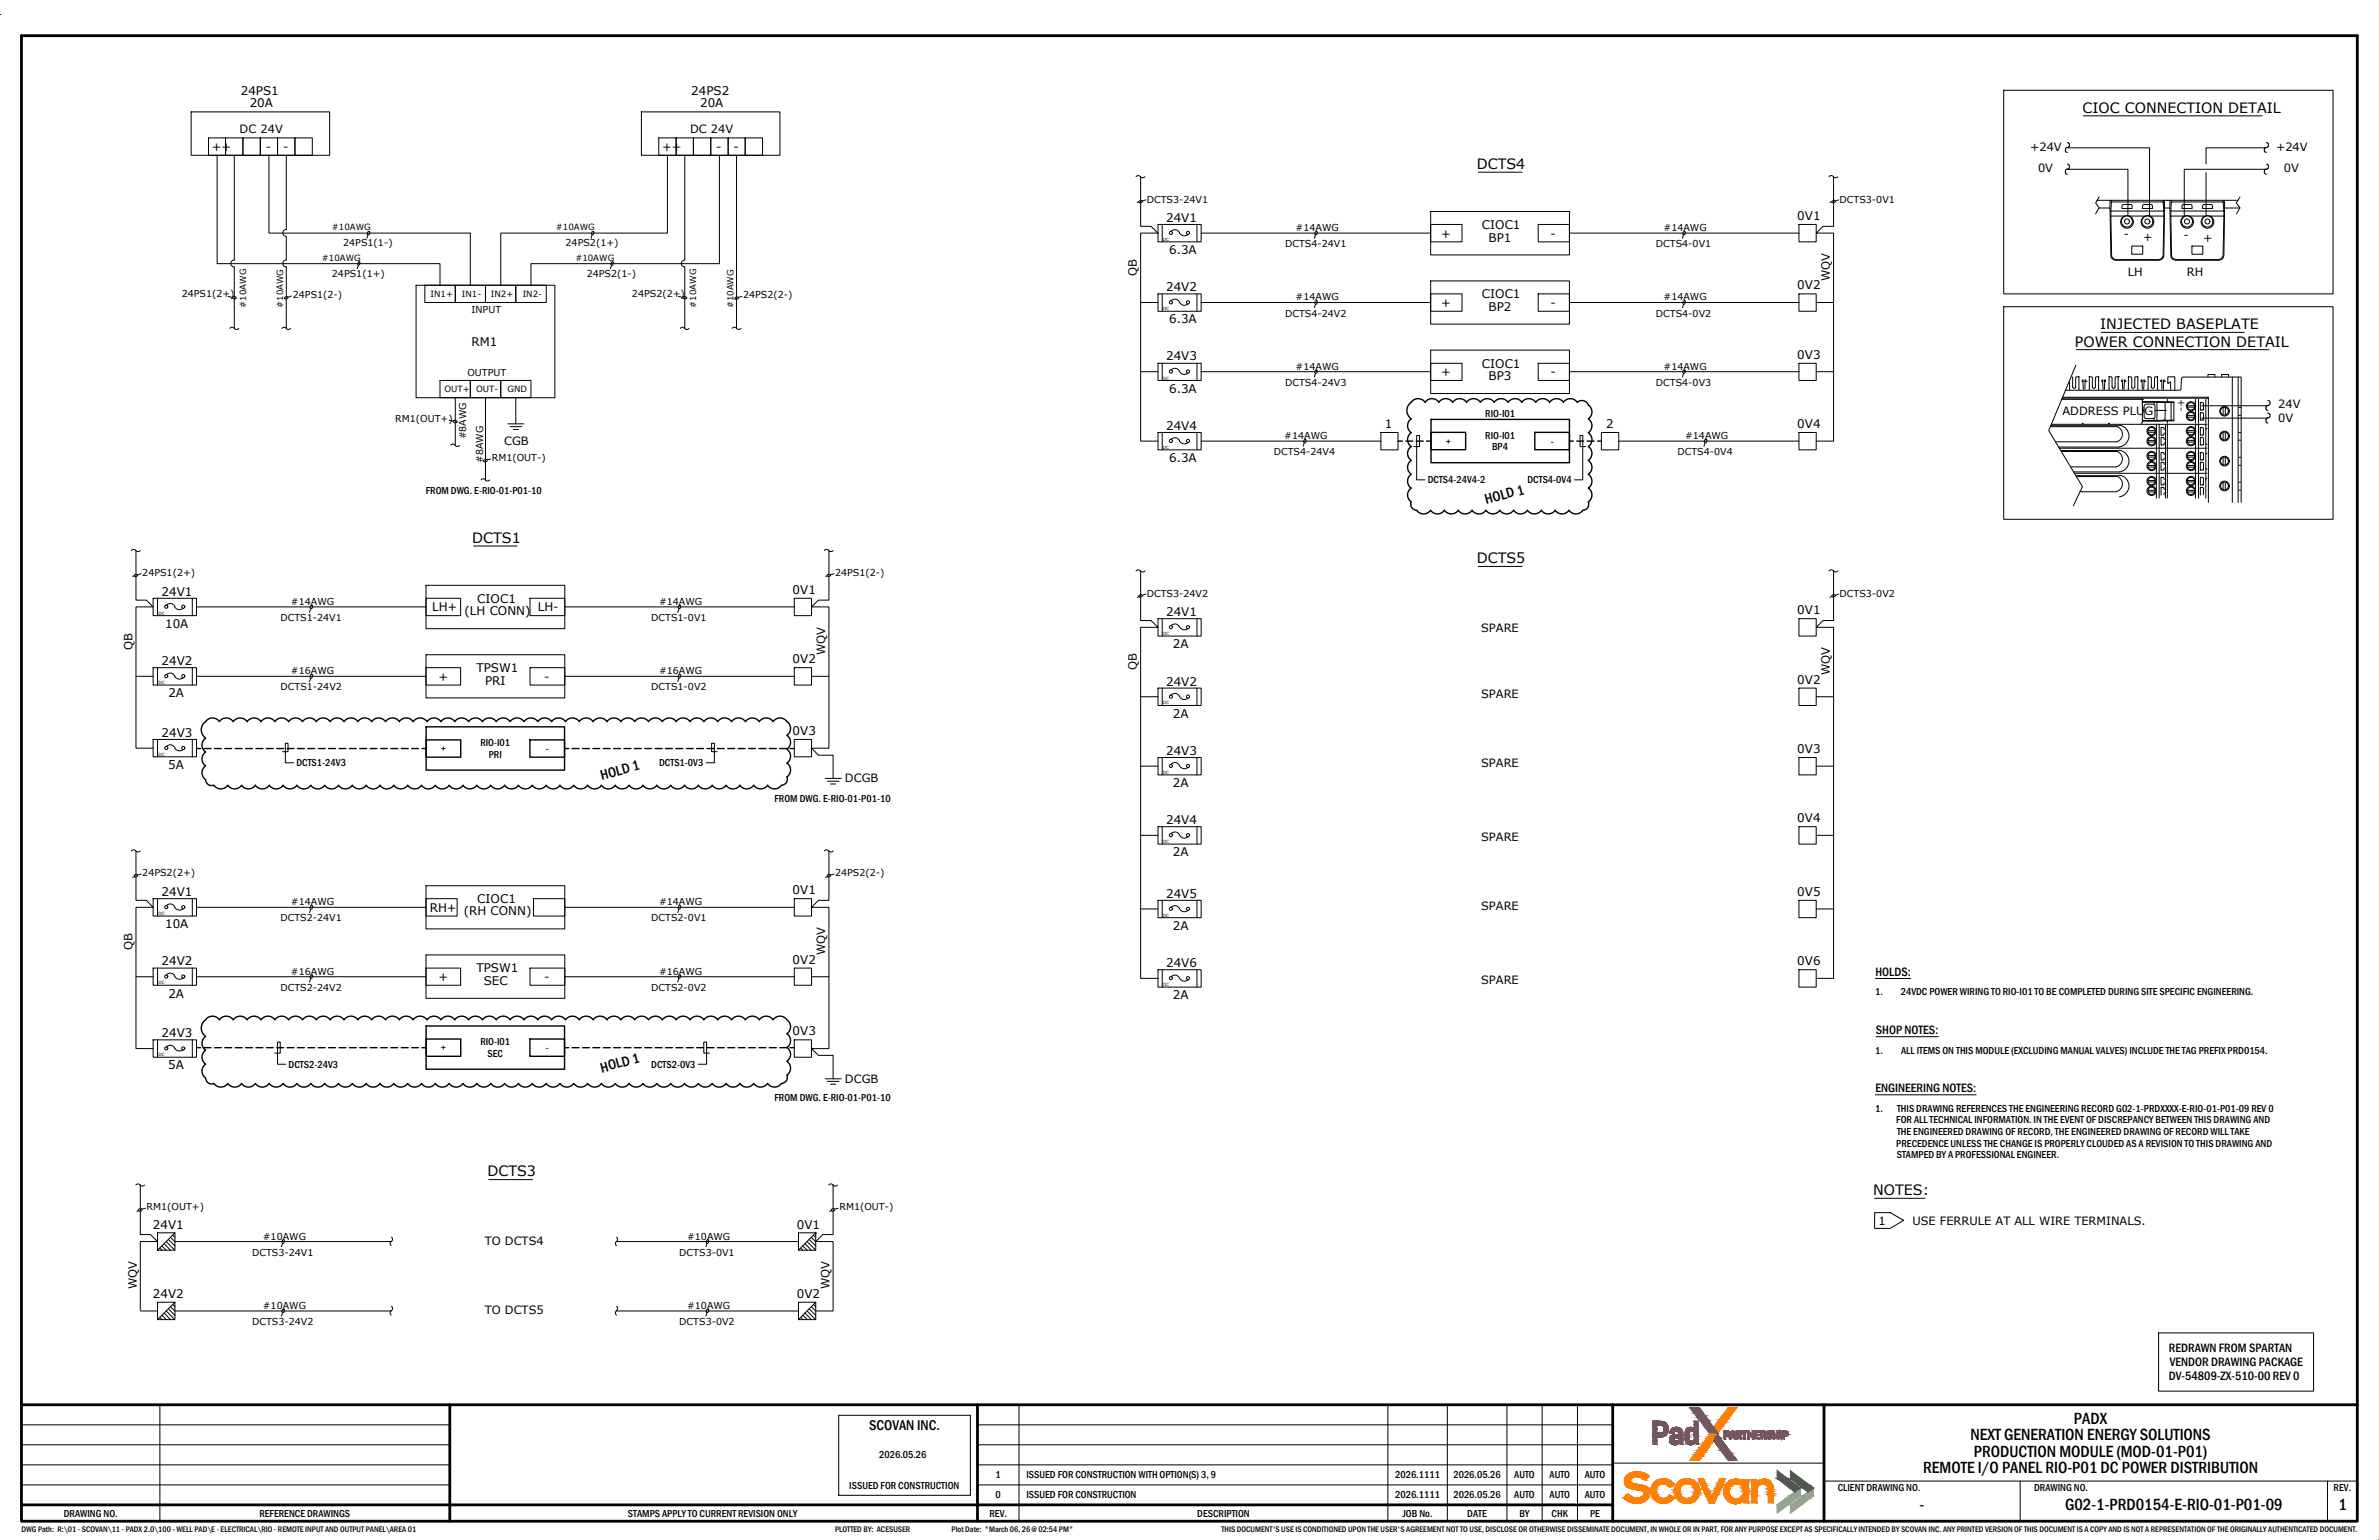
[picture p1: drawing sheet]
<svg xmlns="http://www.w3.org/2000/svg" width="864mm" height="559mm" viewBox="0 0 864 559" stroke-linecap="round" stroke-linejoin="round" font-family="sans-serif">
<defs><g id="words">
<g font-size="6">
<text x="752.9" y="516.6">PADX</text>
<text x="715.3" y="522.6">NEXT GENERATION ENERGY SOLUTIONS</text>
<text x="716.5" y="528.6">PRODUCTION MODULE (MOD-01-P01)</text>
<text x="698.1" y="534.6">REMOTE I/O PANEL RIO-P01 DC POWER DISTRIBUTION</text>
<text x="696.8" y="548">-</text>
<text x="749.6" y="548">G02-1-PRD0154-E-RIO-01-P01-09</text>
<text x="848.9" y="548">1</text>
</g>
<g font-size="5.3">
<text x="539.5" y="182.9" transform="rotate(-15 539.5 182.9)">HOLD 1</text>
<text x="218.4" y="283" transform="rotate(-15 218.4 283)">HOLD 1</text>
<text x="218.4" y="389.2" transform="rotate(-15 218.4 389.2)">HOLD 1</text>
<text x="315.5" y="518.7">SCOVAN INC.</text>
</g>
<g font-size="5.2">
<text x="756" y="40.9">CIOC CONNECTION DETAIL</text>
<text x="536.1" y="61.3">DCTS4</text>
<text x="762.4" y="119.5">INJECTED BASEPLATE</text>
<text x="753.2" y="125.8">POWER CONNECTION DETAIL</text>
<text x="171.4" y="197">DCTS1</text>
<text x="536.1" y="204.4">DCTS5</text>
<text x="176.9" y="426.9">DCTS3</text>
<text x="680" y="433.7">NOTES:</text>
</g>
<g font-size="4.5">
<text x="680.8" y="354.1">HOLDS:</text>
<text x="681" y="375.2">SHOP NOTES:</text>
<text x="680.8" y="396.3">ENGINEERING NOTES:</text>
<text x="787.3" y="490.7">REDRAWN FROM SPARTAN</text>
<text x="787.6" y="495.8">VENDOR DRAWING PACKAGE</text>
<text x="787.3" y="500.9">DV-54809-ZX-510-00 REV 0</text>
</g>
<g font-size="4.3">
<text x="87.4" y="34.6">24PS1</text>
<text x="251" y="34.6">24PS2</text>
<text x="90.6" y="38.8">20A</text>
<text x="254.2" y="38.8">20A</text>
<text x="76.9" y="54.7">++</text>
<text x="96.5" y="54.7">-</text>
<text x="102.8" y="54.7">-</text>
<text x="240.4" y="54.7">++</text>
<text x="260" y="54.7">-</text>
<text x="266.3" y="54.7">-</text>
<text x="423.3" y="80.5">24V1</text>
<text x="538" y="83.1">CIOC1</text>
<text x="652.4" y="79.9">0V1</text>
<text x="523.1" y="86.2">+</text>
<text x="540.3" y="87.7">BP1</text>
<text x="562.9" y="86.2">-</text>
<text x="424.4" y="92.2">6.3A</text>
<text x="423.3" y="105.7">24V2</text>
<text x="652.4" y="105">0V2</text>
<text x="523.1" y="111.3">+</text>
<text x="538" y="108.2">CIOC1</text>
<text x="540.3" y="112.9">BP2</text>
<text x="562.9" y="111.3">-</text>
<text x="424.4" y="117.3">6.3A</text>
<text x="171.2" y="125.5">RM1</text>
<text x="423.3" y="130.8">24V3</text>
<text x="652.4" y="130.2">0V3</text>
<text x="523.1" y="136.5">+</text>
<text x="538" y="133.3">CIOC1</text>
<text x="562.9" y="136.5">-</text>
<text x="424.4" y="142.5">6.3A</text>
<text x="540.3" y="138">BP3</text>
<text x="423.3" y="156">24V4</text>
<text x="502.7" y="155.4">1</text>
<text x="583" y="155.4">2</text>
<text x="652.4" y="155.4">0V4</text>
<text x="424.4" y="167.6">6.3A</text>
<text x="287.7" y="215.5">0V1</text>
<text x="58.6" y="216.2">24V1</text>
<text x="156.8" y="221.8">LH+</text>
<text x="173.3" y="218.7">CIOC1</text>
<text x="195.2" y="221.8">LH-</text>
<text x="59.9" y="227.8">10A</text>
<text x="168.6" y="223">(LH CONN)</text>
<text x="423.3" y="223.6">24V1</text>
<text x="652.4" y="222.9">0V1</text>
<text x="425.8" y="235.2">2A</text>
<text x="58.6" y="241.3">24V2</text>
<text x="172.9" y="243.8">TPSW1</text>
<text x="287.7" y="240.7">0V2</text>
<text x="159.1" y="246.9">+</text>
<text x="176.1" y="248.5">PRI</text>
<text x="197.5" y="246.9">-</text>
<text x="423.3" y="248.8">24V2</text>
<text x="652.4" y="248.1">0V2</text>
<text x="61.1" y="253">2A</text>
<text x="425.8" y="260.4">2A</text>
<text x="58.6" y="267.3">24V3</text>
<text x="287.7" y="266.7">0V3</text>
<text x="423.3" y="273.9">24V3</text>
<text x="652.4" y="273.2">0V3</text>
<text x="61" y="279">5A</text>
<text x="425.8" y="285.6">2A</text>
<text x="423.3" y="299">24V4</text>
<text x="652.4" y="298.4">0V4</text>
<text x="425.8" y="310.7">2A</text>
<text x="58.6" y="325.2">24V1</text>
<text x="173.3" y="327.6">CIOC1</text>
<text x="287.7" y="324.5">0V1</text>
<text x="423.3" y="325.7">24V5</text>
<text x="652.4" y="325.1">0V5</text>
<text x="156" y="330.8">RH+</text>
<text x="168.4" y="332">(RH CONN)</text>
<text x="59.9" y="336.8">10A</text>
<text x="425.8" y="337.4">2A</text>
<text x="58.6" y="350.3">24V2</text>
<text x="172.9" y="352.8">TPSW1</text>
<text x="287.7" y="349.6">0V2</text>
<text x="423.3" y="350.9">24V6</text>
<text x="652.4" y="350.2">0V6</text>
<text x="159.1" y="355.9">+</text>
<text x="175.6" y="357.5">SEC</text>
<text x="197.5" y="355.9">-</text>
<text x="61.1" y="362">2A</text>
<text x="425.8" y="362.6">2A</text>
<text x="58.6" y="376.3">24V3</text>
<text x="287.7" y="375.7">0V3</text>
<text x="61" y="388">5A</text>
<text x="55.5" y="445.8">24V1</text>
<text x="289.3" y="445.8">0V1</text>
<text x="55.5" y="470.9">24V2</text>
<text x="289.3" y="470.9">0V2</text>
</g>
<g font-size="4.2">
<text x="87" y="48.4">DC 24V</text>
<text x="250.5" y="48.4">DC 24V</text>
<text x="736.9" y="54.7">+24V</text>
<text x="826.2" y="54.7">+24V</text>
<text x="739.8" y="62.5">0V</text>
<text x="829.1" y="62.5">0V</text>
<text x="770.9" y="86.4">-</text>
<text x="778" y="87.5">+</text>
<text x="792.7" y="86.6">-</text>
<text x="799.8" y="87.7">+</text>
<text x="412.7" y="100.2" transform="rotate(-90 412.7 100.2)">QB</text>
<text x="664.2" y="102" transform="rotate(-90 664.2 102)">WQV</text>
<text x="772.4" y="100.2">LH</text>
<text x="793.9" y="100.2">RH</text>
<text x="827" y="148">24V</text>
<text x="748.7" y="150.5">ADDRESS PLUG</text>
<text x="827" y="153.2">0V</text>
<text x="183" y="161.6">CGB</text>
<text x="537.7" y="229.5">SPARE</text>
<text x="48" y="235.8" transform="rotate(-90 48 235.8)">QB</text>
<text x="299.6" y="237.6" transform="rotate(-90 299.6 237.6)">WQV</text>
<text x="412.7" y="243.3" transform="rotate(-90 412.7 243.3)">QB</text>
<text x="664.2" y="245" transform="rotate(-90 664.2 245)">WQV</text>
<text x="537.7" y="253.3">SPARE</text>
<text x="537.7" y="278.4">SPARE</text>
<text x="306.7" y="283.9">DCGB</text>
<text x="537.7" y="305.1">SPARE</text>
<text x="537.7" y="330.3">SPARE</text>
<text x="48" y="344.8" transform="rotate(-90 48 344.8)">QB</text>
<text x="299.6" y="346.6" transform="rotate(-90 299.6 346.6)">WQV</text>
<text x="537.7" y="357">SPARE</text>
<text x="306.7" y="392.9">DCGB</text>
<text x="681.9" y="444.3">1</text>
<text x="694.2" y="444.3">USE FERRULE AT ALL WIRE TERMINALS.</text>
<text x="176" y="451.8">TO DCTS4</text>
<text x="49.7" y="467.9" transform="rotate(-90 49.7 467.9)">WQV</text>
<text x="301.2" y="467.9" transform="rotate(-90 301.2 467.9)">WQV</text>
<text x="176" y="476.9">TO DCTS5</text>
</g>
<g font-size="3.8">
<text x="539.2" y="151.3">RIO-I01</text>
<text x="524.8" y="161.3">+</text>
<text x="539.2" y="159.2">RIO-I01</text>
<text x="562.9" y="161.3">-</text>
<text x="541.6" y="163.4">BP4</text>
<text x="154.6" y="179.4">FROM DWG. E-RIO-01-P01-10</text>
<text x="518.3" y="175.4">DCTS4-24V4-2</text>
<text x="554.5" y="175.4">DCTS4-0V4</text>
<text x="160.1" y="272.8">+</text>
<text x="174.4" y="270.8">RIO-I01</text>
<text x="177.4" y="275">PRI</text>
<text x="198.2" y="272.8">-</text>
<text x="107.6" y="278">DCTS1-24V3</text>
<text x="239.3" y="278">DCTS1-0V3</text>
<text x="281.2" y="291">FROM DWG. E-RIO-01-P01-10</text>
<text x="680.7" y="361.2">1.</text>
<text x="690" y="361.2">24VDC POWER WIRING TO RIO-I01 TO BE COMPLETED DURING SITE SPECIFIC ENGINEERING.</text>
<text x="160.1" y="381.4">+</text>
<text x="174.4" y="379.3">RIO-I01</text>
<text x="177" y="383.5">SEC</text>
<text x="198.2" y="381.4">-</text>
<text x="680.7" y="382.3">1.</text>
<text x="690.1" y="382.3">ALL ITEMS ON THIS MODULE (EXCLUDING MANUAL VALVES) INCLUDE THE TAG PREFIX PRD0154.</text>
<text x="104.8" y="387.4">DCTS2-24V3</text>
<text x="236.4" y="387.4">DCTS2-0V3</text>
<text x="281.2" y="399.5">FROM DWG. E-RIO-01-P01-10</text>
<text x="680.7" y="403.4">1.</text>
<text x="688.4" y="407.6">FOR ALL TECHNICAL INFORMATION. IN THE EVENT OF DISCREPANCY BETWEEN THIS DRAWING AND</text>
<text x="688.6" y="403.4">THIS DRAWING REFERENCES THE ENGINEERING RECORD G02-1-PRDXXXX-E-RIO-01-P01-09 REV 0</text>
<text x="688.6" y="411.9">THE ENGINEERED DRAWING OF RECORD, THE ENGINEERED DRAWING OF RECORD WILL TAKE</text>
<text x="688.4" y="416.1">PRECEDENCE UNLESS THE CHANGE IS PROPERLY CLOUDED AS A REVISION TO THIS DRAWING AND</text>
<text x="688.6" y="420.3">STAMPED BY A PROFESSIONAL ENGINEER.</text>
<text x="319.2" y="529">2026.05.26</text>
<text x="361.4" y="536.4">1</text>
<text x="372.6" y="536.4">ISSUED FOR CONSTRUCTION WITH OPTION(S) 3, 9</text>
<text x="506.4" y="536.4">2026.1111</text>
<text x="527.6" y="536.4">2026.05.26</text>
<text x="549.7" y="536.4">AUTO</text>
<text x="562.5" y="536.4">AUTO</text>
<text x="575.3" y="536.4">AUTO</text>
<text x="308.3" y="540.3">ISSUED FOR CONSTRUCTION</text>
<text x="361.4" y="543.7">0</text>
<text x="372.6" y="543.7">ISSUED FOR CONSTRUCTION</text>
<text x="506.4" y="543.7">2026.1111</text>
<text x="527.6" y="543.7">2026.05.26</text>
<text x="549.7" y="543.7">AUTO</text>
<text x="562.5" y="543.7">AUTO</text>
<text x="575.3" y="543.7">AUTO</text>
<text x="667.1" y="541.1">CLIENT DRAWING NO.</text>
<text x="738.4" y="541.1">DRAWING NO.</text>
<text x="847.1" y="541.2">REV.</text>
<text x="23.2" y="550.3">DRAWING NO.</text>
<text x="94.1" y="550.3">REFERENCE DRAWINGS</text>
<text x="228" y="550.3">STAMPS APPLY TO CURRENT REVISION ONLY</text>
<text x="359.2" y="550.3">REV.</text>
<text x="434.6" y="550.3">DESCRIPTION</text>
<text x="509.2" y="550.3">JOB No.</text>
<text x="532.6" y="550.3">DATE</text>
<text x="551.6" y="550.3">BY</text>
<text x="563.2" y="550.3">CHK</text>
<text x="577.3" y="550.3">PE</text>
</g>
<g font-size="3.5">
<text x="413.3" y="74.2" transform="rotate(-90 413.3 74.2)">.</text>
<text x="416.3" y="73.5">DCTS3-24V1</text>
<text x="664.8" y="74.2" transform="rotate(-90 664.8 74.2)">.</text>
<text x="667.8" y="73.5">DCTS3-0V1</text>
<text x="470.3" y="83.9">#14AWG</text>
<text x="603.9" y="83.9">#14AWG</text>
<text x="124.6" y="89.4">24PS1(1-)</text>
<text x="205.3" y="89.4">24PS2(1+)</text>
<text x="466.5" y="89.7">DCTS4-24V1</text>
<text x="601.1" y="89.7">DCTS4-0V1</text>
<text x="120.5" y="100.5">24PS1(1+)</text>
<text x="213" y="100.5">24PS2(1-)</text>
<text x="66" y="107.6">24PS1(2+)</text>
<text x="229.4" y="107.6">24PS2(2+)</text>
<text x="106.3" y="108.1">24PS1(2-)</text>
<text x="171.2" y="113.7">INPUT</text>
<text x="269.7" y="108.3">24PS2(2-)</text>
<text x="470.3" y="109">#14AWG</text>
<text x="603.9" y="109">#14AWG</text>
<text x="466.5" y="114.9">DCTS4-24V2</text>
<text x="601.1" y="114.9">DCTS4-0V2</text>
<text x="169.7" y="136.6">OUTPUT</text>
<text x="470.3" y="134.2">#14AWG</text>
<text x="603.9" y="134.2">#14AWG</text>
<text x="466.5" y="140.1">DCTS4-24V3</text>
<text x="601.1" y="140.1">DCTS4-0V3</text>
<text x="790.7" y="144.9" transform="rotate(90 790.7 144.9)">+-</text>
<text x="143.5" y="153">RM1(OUT+)</text>
<text x="169.2" y="159.4" transform="rotate(-90 169.2 159.4)">#8AWG</text>
<text x="466.2" y="159.4">#14AWG</text>
<text x="611.7" y="159.4">#14AWG</text>
<text x="178.5" y="167.3">RM1(OUT-)</text>
<text x="462.4" y="165.2">DCTS4-24V4</text>
<text x="608.9" y="165.2">DCTS4-0V4</text>
<text x="175.4" y="168.1" transform="rotate(-90 175.4 168.1)">#8AWG</text>
<text x="48.6" y="209.8" transform="rotate(-90 48.6 209.8)">.</text>
<text x="51.6" y="208.9">24PS1(2+)</text>
<text x="300.1" y="209.8" transform="rotate(-90 300.1 209.8)">.</text>
<text x="303.1" y="208.9">24PS1(2-)</text>
<text x="105.6" y="219.5">#14AWG</text>
<text x="239.2" y="219.5">#14AWG</text>
<text x="413.3" y="217.2" transform="rotate(-90 413.3 217.2)">.</text>
<text x="416.3" y="216.6">DCTS3-24V2</text>
<text x="664.8" y="217.2" transform="rotate(-90 664.8 217.2)">.</text>
<text x="667.8" y="216.6">DCTS3-0V2</text>
<text x="101.8" y="225.4">DCTS1-24V1</text>
<text x="236.4" y="225.4">DCTS1-0V1</text>
<text x="105.6" y="244.6">#16AWG</text>
<text x="239.2" y="244.6">#16AWG</text>
<text x="101.8" y="250.5">DCTS1-24V2</text>
<text x="236.4" y="250.5">DCTS1-0V2</text>
<text x="51.6" y="317.9">24PS2(2+)</text>
<text x="303.1" y="317.9">24PS2(2-)</text>
<text x="48.6" y="318.8" transform="rotate(-90 48.6 318.8)">.</text>
<text x="300.1" y="318.8" transform="rotate(-90 300.1 318.8)">.</text>
<text x="105.6" y="328.5">#14AWG</text>
<text x="239.2" y="328.5">#14AWG</text>
<text x="101.8" y="334.3">DCTS2-24V1</text>
<text x="236.4" y="334.3">DCTS2-0V1</text>
<text x="105.6" y="353.7">#16AWG</text>
<text x="239.2" y="353.7">#16AWG</text>
<text x="101.8" y="359.5">DCTS2-24V2</text>
<text x="236.4" y="359.5">DCTS2-0V2</text>
<text x="50.1" y="440.1" transform="rotate(-90 50.1 440.1)">.</text>
<text x="53.2" y="439.1">RM1(OUT+)</text>
<text x="301.6" y="440.1" transform="rotate(-90 301.6 440.1)">.</text>
<text x="304.7" y="439.1">RM1(OUT-)</text>
<text x="95.4" y="449.8">#10AWG</text>
<text x="249.4" y="449.8">#10AWG</text>
<text x="91.5" y="455.6">DCTS3-24V1</text>
<text x="246.6" y="455.6">DCTS3-0V1</text>
<text x="95.4" y="474.9">#10AWG</text>
<text x="249.4" y="474.9">#10AWG</text>
<text x="91.5" y="480.8">DCTS3-24V2</text>
<text x="246.6" y="480.8">DCTS3-0V2</text>
</g>
<g font-size="3.1">
<text x="120.5" y="83.6">#10AWG</text>
<text x="201.8" y="83.6">#10AWG</text>
<text x="116.9" y="94.5">#10AWG</text>
<text x="208.9" y="94.5">#10AWG</text>
<text x="156.3" y="107.7">IN1+</text>
<text x="167.7" y="107.7">IN1-</text>
<text x="178.2" y="107.8">IN2+</text>
<text x="189.7" y="107.8">IN2-</text>
<text x="89.3" y="111.6" transform="rotate(-90 89.3 111.6)">#10AWG</text>
<text x="102.8" y="111.7" transform="rotate(-90 102.8 111.7)">#10AWG</text>
<text x="252.8" y="111.6" transform="rotate(-90 252.8 111.6)">#10AWG</text>
<text x="266.3" y="111.9" transform="rotate(-90 266.3 111.9)">#10AWG</text>
<text x="161.3" y="142.4">OUT+</text>
<text x="172.8" y="142.4">OUT-</text>
<text x="184.2" y="142.4">GND</text>
</g>
<g font-size="3">
<text x="7.7" y="555.9">DWG Path: R:\01 - SCOVAN\11 - PADX 2.0\100 - WELL PAD\E - ELECTRICAL\RIO - REMOTE INPUT AND OUTPUT PANEL\AREA 01</text>
<text x="303.1" y="555.9">PLOTTED BY: ACESUSER</text>
<text x="345.4" y="555.9">Plot Date: &quot;March 06, 26 @ 02:54 PM&quot;</text>
<text x="443.4" y="555.9">THIS DOCUMENT'S USE IS CONDITIONED UPON THE USER'S AGREEMENT NOT TO USE, DISCLOSE OR OTHERWISE DISSEMINATE DOCUMENT, IN WHOLE OR IN PART, FOR ANY PURPOSE EXCEPT AS SPECIFICALLY INTENDED BY SCOVAN INC. ANY PRINTED VERSION OF THIS DOCUMENT IS A COPY AND IS NOT A REPRESENTATION OF THE ORIGINALLY AUTHENTICATED DOCUMENT.</text>
</g>
<g font-size="1.6">
<text x="422.1" y="87.4">DC</text>
<text x="422.1" y="112.5">DC</text>
<text x="422.1" y="137.7">DC</text>
<text x="422.1" y="162.9">DC</text>
<text x="57.5" y="223.1">DC</text>
<text x="422.1" y="230.5">DC</text>
<text x="57.5" y="248.2">DC</text>
<text x="422.1" y="255.6">DC</text>
<text x="57.5" y="274.3">DC</text>
<text x="422.1" y="280.8">DC</text>
<text x="422.1" y="305.9">DC</text>
<text x="57.5" y="332">DC</text>
<text x="422.1" y="332.7">DC</text>
<text x="57.5" y="357.2">DC</text>
<text x="422.1" y="357.8">DC</text>
<text x="57.5" y="383.2">DC</text>
</g>
</g></defs>
<!-- layer: G02-1-PRDXXXX-E-MRIO-01-P01-01$0$ANNOTATION -->
<g fill="none" stroke="#000" stroke-width=".36">
<path d="M727.4 32.8h119.5v73.8h-119.5zM69.4 40.6h50.3v15.7h-50.3zM75.7 50h6.2v6.3h-6.2zM78.8 56.3v39.4h80.9v7.8M81.9 50h6.3v6.3h-6.3zM85 56.3v38.1a1.25 1.25 0 0 0-1.2 1.2 1.25 1.25 0 0 0 1.2 1.3v22.3M88.2 50h6.3v6.3h-6.3zM94.5 50h6.3v6.3h-6.3zM97.6 56.3v28.3h73.1v18.9M100.8 50h6.3v6.3h-6.3zM103.9 56.3v27.1M107.1 50h6.3v6.3h-6.3z"/>
<path d="M232.8 40.6h50.3v15.7h-50.3zM239.1 50h6.3v6.3h-6.3zM242.3 56.3v28.3h-60.5v18.9M245.4 50h6.3v6.3h-6.3zM248.6 56.3v38.1a1.25 1.25 0 0 0-1.3 1.2 1.25 1.25 0 0 0 1.3 1.3v22.3M251.7 50h6.3v6.3h-6.3zM258 50h6.3v6.3h-6.3zM261.2 56.3v39.4h-68.5v7.8M264.3 50h6.2v6.3h-6.2zM267.4 56.3v62.9M270.5 50h6.3v6.3h-6.3zM749.8 54.8l.1 .3"/>
<path d="M749.9 55l.2 .2M749.9 53.8l-.1 1M750.2 53.6l-.3 .2M750.2 55.2l.3 .1M750.5 59.6h.3M750.5 51.7l.3 .1M750.5 53.6h29.8v24.6M750.7 51.8l.3 .2M750.7 59.6l.3 .2M750.8 53.4l-.6 .2M751 53.3l-.3 .2M751.1 52l.1 .3"/>
<path d="M751.1 59.9l.1 .2M751.1 52.3v.6M751.2 52.9l-.1 .3M756.3 42h64.8M822 54.8l.2 .3M822 54.1v.7M822.1 55l.3 .2M822.4 55.2l.3 .1M822.7 59.6l.6 .2M822.7 51.7l.8 .6M822.7 53.6h-21.9v5.9M823 53.4l-.7 .3-.3 .4"/>
<path d="M823.3 53.3l-.3 .2M823.3 59.9l.2 .2M823.4 52.3v.6M823.5 52.9l-.2 .3M412.4 64.1l.8-.4 .8 .4M414 64.1l.8 .4 .8-.4M414.1 64.2v17.9h3.7l2.6 2.5h-6.3v75.5h6.3M416 72.5l-1.3 .4-.4-.2-.7 .2-.3 .5 .5 .2 .9-.5M519.3 76.8h50.4v15.7h-50.4zM536.6 62.5h15.9M663.9 64.1l.8-.4 .8 .4M667.1 64.1l-.8 .4-.7-.3v17.9h-3.8l-2.5 2.5h6.3v75.5h-6.3"/>
<path d="M667.5 72.5l-1.2 .4-.4-.2-.8 .2-.3 .5 .6 .2 .8-.5M749.8 62.6l.1 .3M749.8 62v.7M749.9 62.9l.2 .2M749.9 61.6l-.1 .3M750.1 61.4l-.2 .2M750.2 63.1l.3 .1M750.5 61.3l-.3 .1M750.8 61.4h-.3h22v16.8M751 61.1l-.3 .2M751.1 60.1v.7M751.2 60.9l-.1 .2"/>
<path d="M761.2 72.7h51.2M762 75.5h3.9l.4 17.3a1.74 1.74 0 0 0 1.7 1.6h15.8a1.74 1.74 0 0 0 1.7-1.6l.2-17.3h2l.3 17.3a1.74 1.74 0 0 0 1.7 1.6h15.9a1.82 1.82 0 0 0 1.7-1.6l.3-17.3h5.5M762 71.5l-1.3 2.1 1.3 1.8-1.3 2.2M765.9 72.7v2.8M766.3 78.4l5.8-.2 .9 .2h5.8l.7-.2 .9 .2h5.1l-.3 14.1a1.74 1.74 0 0 1-1.7 1.7h-15.3a1.74 1.74 0 0 1-1.7-1.7zM766.3 76.6v1.8M766.4 73.3h18.8l.3 3.3h-19.2zM766.4 72.7v.7M770.3 74.5a2.85 2.85 0 0 1 2.6-.3l1 .3 .1 1.1h-3.7zM771.3 78.4a2.31 2.31 0 0 0-1 3.5 2.31 2.31 0 0 0 3.7 0 2.31 2.31 0 0 0-1-3.5M778 74.3h3.1l.3 1.3h-3.7zM780.4 78.4a2.29 2.29 0 0 1 1.1 3.4 2.29 2.29 0 0 1-3.6 .1 2.29 2.29 0 0 1 .9-3.5"/>
<path d="M785.3 72.7l-.1 .7M785.5 76.6v1.8M785.7 72.7v2.8M786.8 72.7h.1M787.7 72.7v2.8M788 78.4l5.9-.2 .9 .2h5.8l.7-.2 .9 .2h5.1l-.3 14.1a1.74 1.74 0 0 1-1.7 1.7h-15.3a1.74 1.74 0 0 1-1.7-1.7zM788 76.6v1.8M788.2 73.3h18.8l.3 3.3h-19.3zM788.2 72.7v.7M792.1 74.5a3.5 3.5 0 0 1 3.2-.3l.4 .3 .1 1.1h-3.7zM793.1 78.4a2.31 2.31 0 0 0-1 3.5 2.31 2.31 0 0 0 3.7 0 2.31 2.31 0 0 0-1-3.5M799.6 74.5l.5-.3h2.6l.4 .3 .1 1.1h-3.7z"/>
<path d="M800.8 62.7v15.5M802.2 78.4a2.29 2.29 0 0 1 1.1 3.4 2.29 2.29 0 0 1-3.6 .1 2.29 2.29 0 0 1 .9-3.5M807.1 72.7v.7M807.3 76.6v1.8M807.6 72.7v2.8M813.1 71.5l-1.3 2.1 1.3 1.8-1.2 2.2M822 62.6l.7 .6M822 62v.7M822.7 61.3l-.7 .6M823 61.4h-30.1v16.8M823.3 61.1l-.3 .2M823.4 60.1v.7"/>
<path d="M823.5 60.8l-.2 .3M103.9 83.3a1.25 1.25 0 0 0-1.2 1.2 1.25 1.25 0 0 0 1.2 1.3M103.9 85.9v8.5a1.25 1.25 0 0 0-1.2 1.2 1.25 1.25 0 0 0 1.2 1.3v22.3M129.9 96.1l.1-.9 .5-.3 .2 .5-1.1 2.1M133.4 85.1l-.1-.3 .2-.6 .5-.3 .3 .4-.3 .8-.5 .2-.3 1.1M214.8 85.1l-.2-.3 .3-.6 .5-.3 .2 .4-.2 .8-.5 .2-.4 1.1M221.9 96.1l-.2-.2 .3-.7 .5-.3 .2 .5-.2 .7-.5 .3-.4 1.1M420.4 81.4h15.6v6.4h-15.6zM421.9 81.4v6.4M425.1 84a1.84 1.84 0 0 1 3.1 .5M428.2 84.5a2.01 2.01 0 0 0 3.1 .6M434.5 81.4v6.4"/>
<path d="M436 84.6h83.3M477.4 85.1l-.2-.3 .3-.6 .5-.3 .2 .4-.2 .8-.5 .2-.4 1.2M519.3 81.4h11.4v6.4h-11.4zM558.4 81.4h11.3v6.4h-11.3zM569.7 84.6h83.3M611 85.1l-.2-.3 .3-.6 .5-.3 .2 .4-.2 .8-.5 .2-.4 1.2M653 81.4h6.3v6.4h-6.3zM773.9 89.3h3.9v2.9h-3.9zM795.7 89.3h3.9v2.9h-3.9zM82.8 107.6l1.5 .3 .3 .4 .8 .2 .4-.3-.2-.5h-1.1M83.4 119.1a1.38 1.38 0 0 1 2.2 .4h.6l.5-.3M102.3 119.1a1.24 1.24 0 0 1 2.1 .4h.6l.5-.3"/>
<path d="M105.8 107.4l-1.1 .4-.5-.2-.8 .2-.2 .4 .5 .3 .8-.4M151 103.5h50.4v40.8h-50.4zM154.2 103.5h11.1v6.3h-11.1zM165.3 103.5h10.9v6.3h-10.9zM176.2 103.5h11v6.3h-11zM187.2 103.5h11.1v6.3h-11.1zM246.3 107.6l1.5 .3 .3 .4 .7 .2 .5-.3-.3-.5h-1M247 119.1a1.24 1.24 0 0 1 2 .4h.6l.5-.3M265.8 119.1l.8-.4 .8 .4M269 119.2l-.8 .3-.8-.3M269.3 107.6l-2.3 .3-.3 .5 .5 .3 .9-.5M414.1 109.8h6.3"/>
<path d="M420.4 106.6h15.6v6.3h-15.6zM421.9 106.6v6.3M425.1 109.2a1.92 1.92 0 0 1 3.3 .8 2.01 2.01 0 0 0 2.9 .3M434.5 106.6v6.3M436 109.8h83.3M477.4 110.3l-.2-.3 .3-.7 .5-.3 .2 .5-.2 .8-.5 .2-.4 1.1M519.3 101.9h50.4v15.7h-50.4zM519.3 106.6h11.4v6.3h-11.4zM558.4 106.6h11.3v6.3h-11.3zM569.7 109.8h83.3M611 110.3l-.2-.3 .3-.7 .5-.3 .2 .5-.2 .8-.5 .2-.4 1.1M653 106.6h6.3v6.3h-6.3z"/>
<path d="M659.3 109.8h6.3M727.4 111.3h119.5v77.1h-119.5zM159.7 138h11v6.3h-11zM170.7 138h11.1v6.3h-11.1zM181.8 138h10.9v6.3h-10.9zM414.1 134.9h6.3M420.4 131.8h15.6v6.2h-15.6zM421.9 131.8v6.2M425.1 134.3a1.84 1.84 0 0 1 3.1 .5M428.2 134.8a2.01 2.01 0 0 0 3.1 .6M434.5 131.8v6.2M436 134.9h83.3"/>
<path d="M477.4 135.4l-.2-.3 .3-.6 .5-.3 .2 .5-.2 .7-.5 .2-.4 1.2M519.3 127h50.4v15.8h-50.4zM519.3 131.8h11.4v6.2h-11.4zM558.4 131.8h11.3v6.2h-11.3zM569.7 134.9h83.3M611 135.4l-.2-.3 .3-.6 .5-.3 .2 .5-.2 .7-.5 .2-.4 1.2M653 131.8h6.3v6.2h-6.3zM659.3 134.9h6.3M751.3 138.6v2.6M752.2 136.7l.2 3.7a.55 .55 0 0 0 .5 .5 .55 .55 0 0 0 .6-.5v-3.3l.2-.4h.9M753.6 132.5l-9.9 23.8 12.2 20.3-3.3 7M753.7 126.9h70"/>
<path d="M754.6 136.6l.1 .2M754.7 136.8v4.4M755.9 138.4h.1M755.9 138.3v-.1v.2M756 137.9l-.1 .1M756 138h.3M756.1 138.4l.2 2.9M756.2 138.3h-.1M756.9 138.4l-.1 2.9M757 137.9l.1 .1M757.1 138h-.3l.1 .3M757.2 138.2v.1"/>
<path d="M757.2 138.2l.1 .2M757.3 138.4h.1M758.4 136.8v4.4M758.5 136.6l-.1 .2M758.5 136.7h.9l.1 .4v3.3a.55 .55 0 0 0 .6 .5 .55 .55 0 0 0 .5-.5v-3.3l.3-.4h.8M761.7 136.6l.2 .2M761.8 136.8v4.4M762.8 120.6h51.9M763 138.4h.1M763.1 138.2v.1M763.1 138.1l-.1 .3M763.1 137.9l-.1 .1"/>
<path d="M763.2 138h.2M763.3 138.4l.1 2.9M763.3 138.3h.1M764 138.4l-.1 2.9M764.2 138h-.3l.1 .3M764.2 137.9l.1 .1M764.3 138.2l.1 .2zM765.6 136.8v4.4M765.7 136.6l-.2 .2M765.7 136.7h.8l.2 .4 .1 3.5a.57 .57 0 0 0 .6 .3 .57 .57 0 0 0 .4-.5M768.8 136.6l.1 .2M768.8 136.7h-.8l-.2 .4v3.3"/>
<path d="M768.9 136.8v4.4M769 136.7h.1M770.1 138.3l.1-.2v.3M770.2 138.4h.1M770.2 137.9l-.1 .1M770.3 138h.3M770.3 138.3h.1M770.4 138.4l.2 2.9M771.2 138.4l-.2 2.9M771.3 138h-.3l.2 .3M771.4 137.9v.1M771.4 138.4h.1"/>
<path d="M771.4 138.2v.2M771.5 138.2v.2M772.6 136.8v4.4M772.8 136.6l-.2 .2M772.8 136.7h.8l.3 .4v3.3M775.9 136.6l.2 .2M776 136.7h-.9l-.1 .4-.2 3.5a.57 .57 0 0 1-.6 .3 .57 .57 0 0 1-.4-.5M776.1 136.8v4.4M777.2 138.4h.1M777.3 138.3v-.1l-.1 .2M777.4 137.9l-.2 .1M777.4 138h.3"/>
<path d="M777.5 138.3h.1M777.6 138.4l.1 2.9M778.3 138.3h.1M778.3 138.4l-.1 2.9M778.4 137.9l.1 .1M778.4 138h-.2l.1 .3M778.5 138.2l.1 .1M778.6 138.4h.1M778.6 138.2v.2M779.8 136.8v4.4M779.8 136.6l-.1 .2M779.9 136.7h.8l.3 .4v3.5a.57 .57 0 0 0 .6 .3 .57 .57 0 0 0 .4-.5"/>
<path d="M783.1 136.6l.2 .2M783.1 136.7h-.8l-.2 .4v3.3M783.2 136.8v4.4M784.4 138.4h.1M784.4 138.3l.1-.1-.1 .2M784.5 137.9l-.1 .1M784.6 138h.2M784.6 138.3h.1M784.7 138.4l.1 2.9M785.4 138.4l-.1 2.9M785.5 137.9l.2 .1M785.6 138h-.3l.1 .3"/>
<path d="M785.6 138.2l.1 .1M785.7 138.4h.1M785.7 138.2v.2M786.8 138.9l.4 .2 .8-.5v2.7M786.9 138.9v-2.2h2.6v4.9M801.5 136.8v-.9h2.5v.9M806.5 136.8v-.9h2.5v.9M810.3 136.8v45.5M812.5 136.8v45.5M163.1 152.5l1.4 .3 .3 .4 .7 .2 .5-.2-.3-.5h-1M165.3 144.3l-.1 17.3 .8 .4 .8-.4M176.2 144.3v29.9"/>
<path d="M184.3 153.8h5.8M185.2 154.8h4.2M186.3 155.8h2M187.2 144.3v9.5M420.4 156.9h15.6v6.3h-15.6zM421.9 156.9v6.3M425.1 159.5a1.92 1.92 0 0 1 3.3 .8 2.01 2.01 0 0 0 2.9 .2M434.5 156.9v6.3M501.3 156.9h6.2v6.3h-6.2zM581.3 156.9h6.3v6.3h-6.3zM653 156.9h6.3v6.3h-6.3zM744.3 154.8h24"/>
<path d="M744.5 154.5h24.9M744.6 154h56.6M748.4 144.9h29.7M748.7 144.1h53v38.2M749.8 141.6h41.6l.3-.3 .2-3.8 .4-.7h21.3v45.5M751.3 141.1l-.1 .2M754.6 141.1l.1 .2M755.9 153.6l.2 .2M755.9 153.6l.3 .1M758.5 141.1l-.2 .2M761.7 141.1l.2 .2M765.5 153.7l.3-.1-.3 .2"/>
<path d="M765.6 141.1l-.1 .2M768.3 154.8a2.86 2.86 0 0 1 2.2 2.7 2.86 2.86 0 0 1-2.2 2.8M768.9 141.1l.1 .2M769.4 154.3a4 4 0 0 1 3.4 3.9 4 4 0 0 1-3.4 3.9M772.7 141.1l-.2 .2M776 141.1l.1 .2M777.3 144.8l.4 .4v4.5v3.5l-.4 .4M777.7 146.2l.2-.2h4v.8l.4 .5v1.6M777.7 145.7l9.1 .1M777.7 148.9h.6M779.8 159.8h2.6M779.8 156.3h2.6"/>
<path d="M779.8 156.8h2.6M779.8 141.1l-.1 .2M781.9 146.8l-2.9-.2-.7 .7 .1 4.2 .6 .4 2.9-.2M781.9 146h1.1M781.9 152.6h1.1M782.7 156a1.67 1.67 0 0 0-2.6-.9 1.67 1.67 0 0 0 0 2.7 1.67 1.67 0 0 0 2.6-1M782.7 159.7a1.67 1.67 0 0 0-2.6-1 1.67 1.67 0 0 0 0 2.8 1.67 1.67 0 0 0 2.6-1M782.8 154v8.6M783.1 141.1l.2 .2M783.8 154v8.6M785.2 152.5h2.9M785.2 146.1h2.9"/>
<path d="M785.7 159.6l-.2-.8-1-.1v2.8l1-.1 .2-.7M785.7 155.9l-.2-.7h-1v2.7h1l.2-.8M785.8 152.5l-2.8 .1v-6.6l2.9 .1v6.4M785.8 152.5h.1M785.9 148.9h-3.6v2.3l-.4 .5v.9h-4l-.2-.3M785.9 148.9h.1M786 148.9h.1M786.1 154v8.6M786.8 144.9v.9l2.3 .1v6.6h-1v-6.4h1M786.8 152.7l-9.1 .1M786.8 154v8.6M789.1 152.5l-.1 .2h-2.2v.9"/>
<path d="M794.1 159.8h2.5M794.1 156.3h2.5M794.1 150.8h2.5M794.1 147.2h2.5M794.1 156.8h2.5M794.1 151.4h2.5M794.1 147.7h2.5M797 156a1.67 1.67 0 0 0-2.6-.9 1.67 1.67 0 0 0 0 2.7 1.67 1.67 0 0 0 2.6-1M797 147a1.67 1.67 0 0 0-2.6-1 1.67 1.67 0 0 0 0 2.8 1.67 1.67 0 0 0 2.6-1M797 150.6a1.67 1.67 0 0 0-2.6-1 1.67 1.67 0 0 0 0 2.8 1.67 1.67 0 0 0 2.6-1M797 159.7a1.67 1.67 0 0 0-2.6-1 1.67 1.67 0 0 0 0 2.8 1.67 1.67 0 0 0 2.6-1M797 154v8.6"/>
<path d="M797 144.9v8.7M798.1 144.9v8.7M798.1 154v8.6M798.7 158.7l1 .1 .2 .3-.2 2.3-1 .1zM798.7 155.2h1l.2 .4-.2 2.3h-1zM798.7 149.7l1 .1 .2 .3-.2 2.3-1 .1zM798.7 146.1h1l.2 .4-.2 2.3h-1zM799.2 147.2h24.1M799.2 151.7h24.1M800.7 144.9v8.7M800.7 154v8.6M801.2 155.4l-.5 .3"/>
<path d="M801.2 144.5h.1M801.7 144.1l-.5 .4h-52.6M807 148v2.5M807 157v2.6M807.8 148v2.5M807.8 157v2.6M812.7 150.7h.7M812.7 147.8h.7M812.7 159.7h.7M812.7 156.9h.7M822.6 152.9l.1 .3M822.7 148.7l.5 .2"/>
<path d="M822.7 153.2l.5 .3M822.7 151.9l-.1 .9M823 147.2l-.4 .6 .1 .9M823.2 149.9l.6 .2M823.2 145.3a.91 .91 0 0 1 .9 .8 .91 .91 0 0 1-.5 1M823.2 151.6l-.5 .3M823.5 151.5l-.3 .1M823.5 147l-.6 .2M823.8 150.2l.2 .2M823.9 151.4l-.3 .2M824 150.4l-.2 1M163.6 161.5l.8-.4 .8 .4"/>
<path d="M174.7 174.1l.8-.4 .7 .4M176.2 174.1l.8 .4 .8-.4M178.1 166.5l-1.1 .4-.5-.3-.8 .3-.2 .5 .5 .2 .8-.5M436 160.1h65.3M473.3 160.6l.2-1 .4-.3 .2 .5-1.1 2.1M587.6 160.1h65.4M618.8 160.6l-.2-.3 .3-.7 .5-.3 .3 .5-.3 .8-.5 .2-.4 1.1M746.2 160.3h22.1M747.3 162.2h22.1M747.5 162.6h53.7M748.1 163.5h21.3M748.3 163.8h20"/>
<path d="M751.6 169.4h16.7M753 171.7h48.2M753.5 172.6h15.9M753.7 172.9h14.6M755.1 178.4h13.2M768.3 172.8a2.86 2.86 0 0 1 2.2 2.8 2.86 2.86 0 0 1-2.2 2.8M768.3 163.8a2.86 2.86 0 0 1 2.2 2.8 2.86 2.86 0 0 1-2.2 2.7M769.4 163.4a4 4 0 0 1 3.4 3.9 4 4 0 0 1-3.4 3.9h-16.7M769.4 172.4a4 4 0 0 1 3.4 3.9 4 4 0 0 1-3.4 4M779.8 168.9h2.6M779.8 165.3h2.6M779.8 160.4h2.6"/>
<path d="M779.8 177.9h2.6M779.8 174.4h2.6M779.8 169.5h2.6M779.8 165.9h2.6M779.8 178.5h2.6M779.8 174.9h2.6M782.7 165.1a1.67 1.67 0 0 0-2.6-1 1.67 1.67 0 0 0 0 2.7 1.67 1.67 0 0 0 2.6-.9M782.7 168.7a1.67 1.67 0 0 0-2.6-1 1.67 1.67 0 0 0 0 2.8 1.67 1.67 0 0 0 2.6-1M782.7 177.7a1.67 1.67 0 0 0-2.6-1 1.67 1.67 0 0 0 0 2.8 1.67 1.67 0 0 0 2.6-1M782.7 174.2a1.67 1.67 0 0 0-2.6-1 1.67 1.67 0 0 0 0 2.7 1.67 1.67 0 0 0 2.6-.9M782.8 172.1v8.7M782.8 163.1v8.6"/>
<path d="M783.8 163.1v8.6M783.8 172.1v8.7M785.7 168.6l-.2-.8-1-.1v2.9l1-.1 .2-.7M785.7 165l-.2-.7-1-.1v2.8l1-.1 .2-.8M785.7 177.7l-.2-.8-1-.1v2.9M785.7 174l-.2-.7-1-.1v2.8h1l.2-.8M785.7 178.8l-.2 .8M786.1 163.1v8.6M786.1 172.1v8.7M786.8 163.1v8.6M786.8 172.1v8.7M794.1 168.9h2.5"/>
<path d="M794.1 165.3h2.5M794.1 160.4h2.5M794.1 177.9h2.5M794.1 174.4h2.5M794.1 169.5h2.5M794.1 165.9h2.5M794.1 178.5h2.5M794.1 174.9h2.5M797 165.1a1.67 1.67 0 0 0-2.6-1 1.67 1.67 0 0 0 0 2.7 1.67 1.67 0 0 0 2.6-.9M797 168.7a1.67 1.67 0 0 0-2.6-1 1.67 1.67 0 0 0 0 2.8 1.67 1.67 0 0 0 2.6-1M797 177.7a1.67 1.67 0 0 0-2.6-1 1.67 1.67 0 0 0 0 2.8 1.67 1.67 0 0 0 2.6-1M797 174.2a1.67 1.67 0 0 0-2.6-1 1.67 1.67 0 0 0 0 2.7 1.67 1.67 0 0 0 2.6-.9"/>
<path d="M797 172.1v8.7M797 163.1v8.6M798.1 163.1v8.6M798.1 172.1v8.7M798.7 167.7l1 .1 .2 .4-.2 2.3-1 .1zM798.7 164.2l1 .1 .2 .3-.2 2.3-1 .1zM798.7 173.2l1 .1 .2 .3-.2 2.4h-1zM799.7 179.6l.2-2.4-.2-.3-1-.1v2.9M800.7 169.9l.5 .4M800.7 160.9l.5 .3M800.7 163.1v8.6M800.7 172.1v8.7"/>
<path d="M801.2 164.4l-.5 .4M801.2 173.5l-.5 .4M807 166.1v2.6M807 175.1v2.6M807.8 166.1v2.6M807.8 175.1v2.6M812.7 168.8h.7M812.7 165.9h.7M812.7 177.8h.7M812.7 175h.7M47.7 199.7a1.33 1.33 0 0 1 2.1 .4h.6l.5-.3M49.4 199.8v18h3.7l2.5 2.4h-6.2v51.3h6.2"/>
<path d="M171.9 198.1h15.8M299.2 199.7a1.33 1.33 0 0 1 2.1 .4h.6l.5-.3M300.9 199.8v18h-3.8l-2.5 2.4h6.3v51.3h-6.3l2.5 2.5h5.3v8.4M51.3 208.2l-1.3 .4-.5-.3-.6 .3-.3 .4 .5 .3 .9-.5M55.6 217.1h15.7v6.3h-15.7zM57.2 217.1v6.3M60.4 219.6a1.84 1.84 0 0 1 3.1 .6M69.8 217.1v6.3M154.6 212.4h50.4v15.7h-50.4zM154.6 217.1h12.6v6.3h-12.6zM192.4 217.1h12.6v6.3h-12.6zM288.3 217.1h6.3v6.3h-6.3z"/>
<path d="M302.8 208.2l-1.2 .4-.5-.3-.7 .3-.3 .4 .6 .3 .8-.5M412.4 207.2a1.33 1.33 0 0 1 2.1 .3h.6l.5-.3M414.1 207.2v18h3.7l2.6 2.4h-6.3v127.4h6.3M416 215.6l-1.3 .4-.4-.3-.7 .3-.3 .4 .5 .3 .9-.5M536.6 205.5h15.9M663.9 207.2l.8-.4 .8 .4M665.6 207.2v18h-3.8l-2.5 2.4h6.3v127.4h-6.3M667.1 207.2l-.8 .4-.7-.4M667.5 215.6l-1.2 .4-.4-.3-.8 .3-.3 .4 .6 .3 .8-.5M63.4 220.2a2.01 2.01 0 0 0 3.1 .5M71.3 220.2h83.3M112.6 220.7l.2-.9 .5-.3 .2 .5-.2 .7-.5 .3-.4 1.2"/>
<path d="M154.6 237.6h50.4v15.6h-50.4zM205 220.2h83.3M246.3 220.7l-.2-.2 .3-.7 .5-.3 .2 .5-.2 .7-.5 .3-.4 1.2M420.4 224.5h15.6v6.3h-15.6zM421.9 224.5v6.3M425.1 227a1.84 1.84 0 0 1 3.1 .6M428.2 227.5a2.01 2.01 0 0 0 3.1 .5M434.5 224.5v6.3M653 224.5h6.3v6.3h-6.3zM49.4 245.4h6.2M55.6 242.3h15.7v6.3h-15.7zM57.2 242.3v6.3"/>
<path d="M60.4 244.9a1.84 1.84 0 0 1 3.1 .5M63.4 245.4a2.01 2.01 0 0 0 3.1 .5M69.8 242.3v6.3M71.3 245.4h83.3M112.6 245.9l.2-1 .5-.3 .2 .6-.2 .7-.5 .3-.4 1.1M154.6 242.3h12.6v6.3h-12.6zM192.4 242.3h12.6v6.3h-12.6zM205 245.4h83.3M246.3 245.9l-.2-.2 .3-.8 .5-.3 .2 .6-.2 .7-.5 .3-.4 1.1M288.3 242.3h6.3v6.3h-6.3zM294.6 245.4h6.3M414.1 252.8h6.3"/>
<path d="M420.4 249.7h15.6v6.3h-15.6zM421.9 249.7v6.3M425.1 252.2a1.92 1.92 0 0 1 3.3 .9 2.01 2.01 0 0 0 2.9 .2M434.5 249.7v6.3M653 249.7h6.3v6.3h-6.3zM659.3 252.8h6.3M55.6 268.3h15.7v6.3h-15.7zM57.2 268.3v6.3M60.4 270.9a1.84 1.84 0 0 1 3.1 .5M63.4 271.4a2.01 2.01 0 0 0 3.1 .5M69.8 268.3v6.3M288.3 268.3h6.3v6.3h-6.3z"/>
<path d="M414.1 278h6.3M420.4 274.9h15.6v6.3h-15.6zM421.9 274.9v6.3M425.1 277.3a1.92 1.92 0 0 1 3.3 .9 2.01 2.01 0 0 0 2.9 .2M434.5 274.9v6.3M653 274.9h6.3v6.3h-6.3zM659.3 278h6.3M299.6 282.4h5.8M300.3 283.5h4.2M301.5 284.5h1.9M420.4 300h15.6v6.3h-15.6zM421.9 300v6.3"/>
<path d="M434.5 300v6.3M653 300h6.3v6.3h-6.3zM47.7 308.8a1.33 1.33 0 0 1 2.1 .3h.6l.5-.3M49.4 308.8v17.9h3.7l2.5 2.5h-6.2v51.3h6.2M51.3 317.2l-1.3 .3-.5-.3-.6 .3-.3 .5 .5 .3 .9-.5M299.2 308.8a1.33 1.33 0 0 1 2.1 .3h.6l.5-.3M300.9 308.8v17.9h-3.8l-2.5 2.5h6.3v51.3h-6.3l2.5 2.4h5.3v8.6M302.8 317.2l-1.2 .3-.5-.3-.7 .3-.3 .5 .6 .3 .8-.5M414.1 303.1h6.3M425.1 302.5a1.84 1.84 0 0 1 3.1 .5M428.2 303.1a2.01 2.01 0 0 0 3.1 .5M659.3 303.1h6.3"/>
<path d="M55.6 326.1h15.7v6.3h-15.7zM57.2 326.1v6.3M60.4 328.6a1.84 1.84 0 0 1 3.1 .6M63.4 329.2a2.01 2.01 0 0 0 3.1 .5M69.8 326.1v6.3M71.3 329.2h83.3M112.6 329.7l.2-1 .5-.2 .2 .5-.2 .7-.5 .3-.4 1.1M154.6 321.4h50.4v15.7h-50.4zM154.6 326.1h11.3v6.3h-11.3zM193.7 326.1h11.3v6.3h-11.3zM205 329.2h83.3M246.3 329.7l-.2-.2 .3-.8 .5-.2 .2 .5-.2 .7-.5 .3-.4 1.1"/>
<path d="M288.3 326.1h6.3v6.3h-6.3zM414.1 329.8h6.3M420.4 326.7h15.6v6.3h-15.6zM421.9 326.7v6.3M425.1 329.3a1.93 1.93 0 0 1 3.3 .8 2.01 2.01 0 0 0 2.9 .2M434.5 326.7v6.3M653 326.7h6.3v6.3h-6.3zM659.3 329.8h6.3M49.4 354.4h6.2M55.6 351.3h15.7v6.2h-15.7zM57.2 351.3v6.2M60.4 353.8a1.84 1.84 0 0 1 3.1 .5"/>
<path d="M63.4 354.3a2.01 2.01 0 0 0 3.1 .5M69.8 351.3v6.2M71.3 354.4h83.3M112.6 354.8l.2-.9 .5-.2 .2 .5-.2 .6-.5 .3-.4 1.2M154.6 346.5h50.4v15.7h-50.4zM154.6 351.3h12.6v6.2h-12.6zM192.4 351.3h12.6v6.2h-12.6zM205 354.4h83.3M246.3 354.8l-.2-.2 .3-.7 .5-.2 .2 .5-.2 .6-.5 .3-.4 1.2M288.3 351.3h6.3v6.2h-6.3zM294.6 354.4h6.3M420.4 351.9h15.6v6.3h-15.6z"/>
<path d="M421.9 351.9v6.3M425.1 354.5a1.84 1.84 0 0 1 3.1 .5M428.2 355a2.01 2.01 0 0 0 3.1 .5M434.5 351.9v6.3M653 351.9h6.3v6.3h-6.3zM55.6 377.3h15.7v6.3h-15.7zM57.2 377.3v6.3M60.4 379.9a1.84 1.84 0 0 1 3.1 .5M69.8 377.3v6.3M288.3 377.3h6.3v6.3h-6.3zM63.4 380.3a2.01 2.01 0 0 0 3.1 .5M299.6 391.5h5.8"/>
<path d="M300.3 392.4h4.2M301.5 393.4h1.9M49.3 430a1.29 1.29 0 0 1 2.1 .4h.6l.5-.4M50.9 430.1v17.9h3.8l2.5 2.5h-6.3v24.9M52.8 438.4l-1.1 .3-.5-.2-.8 .2-.3 .6 .6 .2 .7-.2 .1-.3M177.4 428h15.9M302.4 430.1v17.9h-3.7l-2.6 2.5h6.3v25.2h-6.3l-1.6-1.5M302.4 430l-.8-.4-.7 .4M304 430l-.8 .4-.8-.4M304.3 438.4l-2.4 .3-.2 .6 .5 .2 .7-.2 .1-.3M680.5 434.8h18.3M57.2 453.6h.1"/>
<path d="M57.2 447.3h6.3v6.3h-6.3zM58 452.9l.8 .7M58.8 452.1l1.5 1.5M59.6 451.3l2.3 2.3M60.4 450.5l3 3.1M61.1 449.7l2.4 2.4M61.9 449l1.6 1.6M62.7 448.2l.8 .8M63.4 447.4h.1M63.5 447.3l-6.3 6.3M102.4 451l.2-1 .5-.3v1.3l-.5 .3-.4 1.1M142 450.4l-.4 .8 .4 .8"/>
<path d="M142.1 448.9l.4 .8-.4 .8h-78.6M223.8 450.4l-.4 .8 .4 .8M223.8 448.9l.4 .8-.4 .8h66.1M256.5 451l-.2-.2 .3-.8 .5-.3 .2 .6-.2 .7-.5 .3-.4 1.1M289.9 447.3h6.2v6.3h-6.2zM290.7 452.9l.8 .7M291.5 452.1l1.5 1.5M292.2 451.3l2.3 2.3M293 450.5l3.1 3.1M293.8 449.7l2.3 2.4M294.5 449l1.6 1.6M295.3 448.2l.8 .8"/>
<path d="M296.1 447.3l-6.2 6.3M296.1 447.4h.1M680.5 440h5.6l4.9 2.8-4.9 2.9h-5.6zM50.9 475.7h6.3M57.2 472.5h6.3v6.3h-6.3zM58 478l.8 .8M58.8 477.2l1.5 1.5M59.6 476.5l2.3 2.3M60.4 475.7l3 3.1M61.1 474.9l2.4 2.4M61.9 474.2l1.6 1.5h78.6M62.7 473.3l.8 .9"/>
<path d="M63.4 472.5l.1 .1M63.5 472.5l-6.3 6.2M102.4 476.1l.2-.9 .5-.3v1.2l-.5 .3-.4 1.2M142 475.6l-.4 .8 .4 .8M142.1 474l.4 .8-.4 .8M223.8 475.6l-.4 .8 .4 .8M223.8 474l.4 .8-.4 .8M223.8 475.7h66.1M256.5 476.1l-.2-.1 .3-.8 .5-.3 .2 .5-.2 .7-.5 .3-.4 1.2M289.9 472.5h6.2v6.3h-6.2zM289.9 478.7v.1M290.7 478l.8 .8"/>
<path d="M291.5 477.2l1.5 1.5M292.2 476.5l2.3 2.3M293 475.7l3.1 3.1M293.8 474.9l2.3 2.4M295.3 473.3l.8 .9M296.1 472.6l-6.2 6.2"/>
<circle cx="425" cy="84.5" r=".57"/>
<circle cx="431.2" cy="84.5" r=".57"/>
<circle cx="772.1" cy="80.4" r="2.01"/>
<circle cx="772.1" cy="80.4" r=".91"/>
<circle cx="779.5" cy="80.4" r="2.01"/>
<circle cx="779.5" cy="80.4" r=".91"/>
<circle cx="793.9" cy="80.4" r="2.01"/>
<circle cx="793.9" cy="80.4" r=".91"/>
<circle cx="801.3" cy="80.4" r="2.01"/>
<circle cx="801.3" cy="80.4" r=".91"/>
<circle cx="425" cy="109.7" r=".57"/>
<circle cx="431.2" cy="109.7" r=".57"/>
<circle cx="425" cy="134.8" r=".57"/>
<circle cx="431.2" cy="134.8" r=".57"/>
<circle cx="425" cy="160" r=".57"/>
<circle cx="431.2" cy="160" r=".57"/>
<circle cx="781" cy="156.4" r="1.33"/>
<circle cx="795.3" cy="147.4" r="1.33"/>
<circle cx="795.3" cy="151" r="1.33"/>
<circle cx="795.3" cy="156.4" r="1.33"/>
<circle cx="807.5" cy="158.2" r="1.42"/>
<circle cx="807.5" cy="149.2" r="1.42"/>
<circle cx="807.5" cy="158.2" r="1.76"/>
<circle cx="807.5" cy="149.2" r="1.76"/>
<circle cx="781" cy="174.6" r="1.33"/>
<circle cx="781" cy="169.1" r="1.33"/>
<circle cx="781" cy="165.5" r="1.33"/>
<circle cx="781" cy="160.1" r="1.33"/>
<circle cx="781" cy="178.1" r="1.33"/>
<circle cx="795.3" cy="174.6" r="1.33"/>
<circle cx="795.3" cy="165.5" r="1.33"/>
<circle cx="795.3" cy="178.1" r="1.33"/>
<circle cx="795.3" cy="169.1" r="1.33"/>
<circle cx="795.3" cy="160.1" r="1.33"/>
<circle cx="807.5" cy="176.3" r="1.42"/>
<circle cx="807.5" cy="167.3" r="1.42"/>
<circle cx="807.5" cy="167.3" r="1.76"/>
<circle cx="807.5" cy="176.3" r="1.76"/>
<circle cx="60.3" cy="220.2" r=".57"/>
<circle cx="66.5" cy="220.2" r=".57"/>
<circle cx="425" cy="227.6" r=".57"/>
<circle cx="431.2" cy="227.6" r=".57"/>
<circle cx="60.3" cy="245.3" r=".57"/>
<circle cx="66.5" cy="245.3" r=".57"/>
<circle cx="425" cy="252.8" r=".57"/>
<circle cx="431.2" cy="252.8" r=".57"/>
<circle cx="60.3" cy="271.4" r=".57"/>
<circle cx="66.5" cy="271.4" r=".57"/>
<circle cx="425" cy="277.9" r=".57"/>
<circle cx="431.2" cy="277.9" r=".57"/>
<circle cx="425" cy="303" r=".57"/>
<circle cx="431.2" cy="303" r=".57"/>
<circle cx="60.3" cy="329.2" r=".57"/>
<circle cx="66.5" cy="329.2" r=".57"/>
<circle cx="425" cy="329.8" r=".57"/>
<circle cx="431.2" cy="329.8" r=".57"/>
<circle cx="60.3" cy="354.4" r=".57"/>
<circle cx="66.5" cy="354.4" r=".57"/>
<circle cx="425" cy="354.9" r=".57"/>
<circle cx="431.2" cy="354.9" r=".57"/>
<circle cx="60.3" cy="380.4" r=".57"/>
<circle cx="66.5" cy="380.4" r=".57"/>
</g>
<!-- layer: G02-1-PRDXXXX-E-MRIO-01-P01-01$0$TEXT-2 -->
<path d="M513.2 162.1h2.1v-4.1h-1v16.1h3M575.6 162.1h-2v-4.1h.9v16.1h-3M102.6 272.8h2v-3.1h-1v7.1h3M260.3 272.8h-2v-3.1h1v7.1h-3M680.8 355h12.8M681 376.2h22.6M99.7 382.1h2v-4h-.9v8.1h3M257.5 382.1h-2v-4h1v8.1h-3M783.6 483.7h56.3v21.1h-56.3z" fill="none" stroke="#000" stroke-width=".36"/>
<!-- layer: G02-1-PRDXXXX-E-MRIO-01-P01-01$0$ENGINEERING NOTE -->
<path d="M680.8 397.3h36.6" fill="none" stroke="#000" stroke-width=".36"/>
<!-- layer: G02-1-PRDXXXX-E-MRIO-01-P01-01$0$SYMBOL-1 -->
<path d="M519.5 152.2h50.2v15.7h-50.2zM519.5 156.9h12.5v6.3h-12.5zM557.1 156.9h12.6v6.3h-12.6zM154.7 263.7h50.2v15.7h-50.2zM154.7 268.5h12.6v6.2h-12.6zM192.4 268.5h12.5v6.2h-12.5zM154.7 372.3h50.2v15.7h-50.2zM154.7 377h12.6v6.3h-12.6zM192.4 377h12.5v6.3h-12.5z" fill="none" stroke="#000" stroke-width=".51"/>
<!-- layer: G02-1-PRDXXXX-E-MRIO-01-P01-01$0$FWIRE-1 -->
<g fill="none" stroke="#000" stroke-width=".51">
<path d="M507.5 160.1h1.6M510.3 160.1h2.6M514.1 160.1h2.5M517.9 160.1h1.6M569.7 160.1h1.4M572.4 160.1h2.5M576.2 160.1h2.5M579.9 160.1h1.4M71.3 271.6h1.5M74.1 271.6h2.5M77.9 271.6h2.4M81.6 271.6h2.5"/>
<path d="M85.4 271.6h2.5M89.2 271.6h2.5M92.9 271.6h2.5M96.7 271.6h2.5M100.5 271.6h2.5M104.2 271.6h2.5M108 271.6h2.5M111.8 271.6h2.5M115.5 271.6h2.5M119.3 271.6h2.5M123.1 271.6h2.5M126.8 271.6h2.5"/>
<path d="M130.6 271.6h2.5M134.4 271.6h2.5M138.1 271.6h2.5M141.9 271.6h2.5M145.7 271.6h2.5M149.4 271.6h2.5M153.2 271.6h1.5M204.9 271.6h1.5M207.7 271.6h2.5M211.5 271.6h2.5M215.2 271.6h2.5M219 271.6h2.5"/>
<path d="M222.8 271.6h2.5M226.5 271.6h2.5M230.3 271.6h2.5M234.1 271.6h2.5M237.8 271.6h2.5M241.6 271.6h2.5M245.4 271.6h2.5M249.1 271.6h2.5M252.9 271.6h2.5M256.7 271.6h2.5M260.4 271.6h2.5M264.2 271.6h2.5"/>
<path d="M268 271.6h2.5M271.7 271.6h2.5M275.5 271.6h2.5M279.3 271.6h2.5M283 271.6h2.6M286.8 271.6h1.5M71.3 380.2h1.5M74.1 380.2h2.5M77.9 380.2h2.4M81.6 380.2h2.5M85.4 380.2h2.5M89.2 380.2h2.5"/>
<path d="M92.9 380.2h2.5M96.7 380.2h2.5M100.5 380.2h2.5M104.2 380.2h2.5M108 380.2h2.5M111.8 380.2h2.5M115.5 380.2h2.5M119.3 380.2h2.5M123.1 380.2h2.5M126.8 380.2h2.5M130.6 380.2h2.5M134.4 380.2h2.5"/>
<path d="M138.1 380.2h2.5M141.9 380.2h2.5M145.7 380.2h2.5M149.4 380.2h2.5M153.2 380.2h1.5M204.9 380.2h1.5M207.7 380.2h2.5M211.5 380.2h2.5M215.2 380.2h2.5M219 380.2h2.5M222.8 380.2h2.5M226.5 380.2h2.5"/>
<path d="M230.3 380.2h2.5M234.1 380.2h2.5M237.8 380.2h2.5M241.6 380.2h2.5M245.4 380.2h2.5M249.1 380.2h2.5M252.9 380.2h2.5M256.7 380.2h2.5M260.4 380.2h2.5M264.2 380.2h2.5M268 380.2h2.5M271.7 380.2h2.5"/>
<path d="M275.5 380.2h2.5M279.3 380.2h2.5M283 380.2h2.6M286.8 380.2h1.5"/>
</g>
<!-- layer: G02-1-PRDXXXX-E-MRIO-01-P01-01$0$HOLD -->
<g fill="none" stroke="#000" stroke-width=".51">
<path d="M512.3 152a3.1 3.1 0 0 0 0 5 3.1 3.1 0 0 0 0 5M522.3 146a3.1 3.1 0 0 1 5 0 3.1 3.1 0 0 1 5.1 0 3.1 3.1 0 0 1 5 0M522.3 146a3.1 3.1 0 0 0-5 0 3.3 3.3 0 0 0-5.5 .3 3.7 3.7 0 0 0 .5 5.6M537.4 146a3.1 3.1 0 0 1 5 0 3.1 3.1 0 0 1 5 0 3.1 3.1 0 0 1 5.1 0M552.5 146a3.1 3.1 0 0 1 5 0 3.1 3.1 0 0 1 5 0M562.5 146a3.1 3.1 0 0 1 5.1 0 3 3 0 0 1 5 0 2.53 2.53 0 0 1 4 .9 3.1 3.1 0 0 1 0 5.1 3.1 3.1 0 0 1 0 5 3.1 3.1 0 0 1 0 5M512.3 177.1a3.1 3.1 0 0 0 0 5 2.23 2.23 0 0 0 2 3.1 3.1 3.1 0 0 0 5 0 3.1 3.1 0 0 0 5 0 3 3 0 0 0 5 0 3.1 3.1 0 0 0 5.1 0 3.1 3.1 0 0 0 5 0 3 3 0 0 0 5 0 3.1 3.1 0 0 0 5 0 3.1 3.1 0 0 0 5.1 0 3.1 3.1 0 0 0 5 0 3.1 3.1 0 0 0 5.1 0M512.3 162a3.1 3.1 0 0 0 0 5.1 3.1 3.1 0 0 0 0 5 3.1 3.1 0 0 0 0 5M576.6 162a3.1 3.1 0 0 1 0 5 3.1 3.1 0 0 1 0 5.1 3.1 3.1 0 0 1 0 5M576.6 177.1a3.1 3.1 0 0 1 0 5M576.6 182.1a2.22 2.22 0 0 1-2 3.1 3.1 3.1 0 0 1-5 0 3.1 3.1 0 0 1-5.1 0M79.6 261.8a3.1 3.1 0 0 1 5.1 0 3.1 3.1 0 0 1 5 0"/>
<path d="M79.7 261.8a3.3 3.3 0 0 0-5.5 .4 3.7 3.7 0 0 0 .4 5.6 3.1 3.1 0 0 0 0 5.1 3 3 0 0 0 0 5 3.1 3.1 0 0 0 0 5 2.25 2.25 0 0 0 3 2 3.1 3.1 0 0 0 5.1 0 3 3 0 0 0 5 0 3.1 3.1 0 0 0 5 0 3.1 3.1 0 0 0 5.1 0 3.1 3.1 0 0 0 5 0M89.7 261.8a3.1 3.1 0 0 1 5 0 3.1 3.1 0 0 1 5.1 0 3 3 0 0 1 5 0M104.8 261.8a3.1 3.1 0 0 1 5 0 3.1 3.1 0 0 1 5 0 3 3 0 0 1 5 0 3.1 3.1 0 0 1 5.1 0 3.1 3.1 0 0 1 5 0M129.9 261.8a3.1 3.1 0 0 1 5 0 3.1 3.1 0 0 1 5 0 3.1 3.1 0 0 1 5.1 0M145 261.8a3.1 3.1 0 0 1 5 0 3.1 3.1 0 0 1 5 0 3.1 3.1 0 0 1 5.1 0 3.1 3.1 0 0 1 5 0 3 3 0 0 1 5 0 3.1 3.1 0 0 1 5 0 3.1 3.1 0 0 1 5.1 0 3 3 0 0 1 5 0 3.1 3.1 0 0 1 5 0 3.1 3.1 0 0 1 5 0 3 3 0 0 1 5 0 3.1 3.1 0 0 1 5.1 0 3.1 3.1 0 0 1 5 0 3 3 0 0 1 5 0M215.3 261.8a3.1 3.1 0 0 1 5 0 3.1 3.1 0 0 1 5.1 0M225.4 261.8a3.1 3.1 0 0 1 5 0 3 3 0 0 1 5 0 3.1 3.1 0 0 1 5 0 3.1 3.1 0 0 1 5.1 0 3 3 0 0 1 5 0 3.1 3.1 0 0 1 5 0 3.1 3.1 0 0 1 5.1 0 3 3 0 0 1 5 0 3.1 3.1 0 0 1 5 0 3.1 3.1 0 0 1 5 0 3.1 3.1 0 0 1 5.1 0M280.6 261.8a3.3 3.3 0 0 1 5.5 .3 3.1 3.1 0 0 1-.4 4.7 3.1 3.1 0 0 1 0 5.1 3.1 3.1 0 0 1 0 5 3.1 3.1 0 0 1 0 5M102.7 284.9a3.1 3.1 0 0 0 5.1 0 3.1 3.1 0 0 0 5 0 3.1 3.1 0 0 0 5.1 0 3 3 0 0 0 5 0 3.1 3.1 0 0 0 5 0 3.1 3.1 0 0 0 5 0 3 3 0 0 0 5 0 3.1 3.1 0 0 0 5.1 0 3.1 3.1 0 0 0 5 0 3 3 0 0 0 5 0 3.1 3.1 0 0 0 5 0 3.1 3.1 0 0 0 5.1 0 3 3 0 0 0 5 0 3.1 3.1 0 0 0 5 0 3.1 3.1 0 0 0 5 0 3.1 3.1 0 0 0 5.1 0 3 3 0 0 0 5 0 3.1 3.1 0 0 0 5 0 3.1 3.1 0 0 0 5 0M198.3 284.9a3 3 0 0 0 4.9 0 3.1 3.1 0 0 0 5.1 0 3.1 3.1 0 0 0 5 0M213.3 284.9a3 3 0 0 0 5 0 3.1 3.1 0 0 0 5.1 0 3.1 3.1 0 0 0 5 0 3 3 0 0 0 5 0 3.1 3.1 0 0 0 5 0 3.1 3.1 0 0 0 5.1 0 3.1 3.1 0 0 0 5 0 3.1 3.1 0 0 0 5 0M253.5 284.9a3.1 3.1 0 0 0 5 0 3.1 3.1 0 0 0 5.1 0 3.1 3.1 0 0 0 5 0"/>
<path d="M285.7 281.9a2.22 2.22 0 0 1-2 3 3.1 3.1 0 0 1-5.1 0 3.1 3.1 0 0 1-5 0 3.1 3.1 0 0 1-5 0M74.6 370.1a3.7 3.7 0 0 0 0 6 3.1 3.1 0 0 0 0 5 3.1 3.1 0 0 0 0 5 3.1 3.1 0 0 0 0 5 2.2 2.2 0 0 0 3 2.1 3.1 3.1 0 0 0 5.1 0 3 3 0 0 0 5 0 3.1 3.1 0 0 0 5 0 3.1 3.1 0 0 0 5.1 0 3.1 3.1 0 0 0 5 0M74.6 370a3.1 3.1 0 0 1 5.1 0M79.6 370a3.1 3.1 0 0 1 5.1 0 3.1 3.1 0 0 1 5 0M89.7 370a3.1 3.1 0 0 1 5 0 3.1 3.1 0 0 1 5.1 0 3 3 0 0 1 5 0M104.8 370a3.1 3.1 0 0 1 5 0 3.1 3.1 0 0 1 5 0 3 3 0 0 1 5 0 3.1 3.1 0 0 1 5.1 0 3.1 3.1 0 0 1 5 0M129.9 370a3.1 3.1 0 0 1 5 0 3.1 3.1 0 0 1 5 0 3.1 3.1 0 0 1 5.1 0M145 370a3.1 3.1 0 0 1 5 0 3.1 3.1 0 0 1 5 0 3.1 3.1 0 0 1 5.1 0 3.1 3.1 0 0 1 5 0 3 3 0 0 1 5 0 3.1 3.1 0 0 1 5 0 3.1 3.1 0 0 1 5.1 0 3 3 0 0 1 5 0 3.1 3.1 0 0 1 5 0 3.1 3.1 0 0 1 5 0 3 3 0 0 1 5 0 3.1 3.1 0 0 1 5.1 0 3.1 3.1 0 0 1 5 0 3 3 0 0 1 5 0M215.3 370a3.1 3.1 0 0 1 5 0 3.1 3.1 0 0 1 5.1 0M225.4 370a3.1 3.1 0 0 1 5 0 3 3 0 0 1 5 0 3.1 3.1 0 0 1 5 0 3.1 3.1 0 0 1 5.1 0 3 3 0 0 1 5 0 3.1 3.1 0 0 1 5 0 3.1 3.1 0 0 1 5.1 0 3 3 0 0 1 5 0 3.1 3.1 0 0 1 5 0 3.1 3.1 0 0 1 5 0 3.1 3.1 0 0 1 5.1 0M280.6 370a3.2 3.2 0 0 1 5.5 .4 3.1 3.1 0 0 1-.4 4.7 3.1 3.1 0 0 1 0 5 3 3 0 0 1 0 5M102.7 393.2a3.1 3.1 0 0 0 5.1 0 3.1 3.1 0 0 0 5 0 3.1 3.1 0 0 0 5.1 0 3 3 0 0 0 5 0 3.1 3.1 0 0 0 5 0 3.1 3.1 0 0 0 5 0 3 3 0 0 0 5 0 3.1 3.1 0 0 0 5.1 0 3.1 3.1 0 0 0 5 0 3 3 0 0 0 5 0 3.1 3.1 0 0 0 5 0 3.1 3.1 0 0 0 5.1 0 3 3 0 0 0 5 0 3.1 3.1 0 0 0 5 0 3.1 3.1 0 0 0 5 0 3.1 3.1 0 0 0 5.1 0 3 3 0 0 0 5 0 3.1 3.1 0 0 0 5 0 3.1 3.1 0 0 0 5 0"/>
<path d="M198.3 393.2a3 3 0 0 0 4.9 0 3.1 3.1 0 0 0 5.1 0 3.1 3.1 0 0 0 5 0M213.3 393.2a3 3 0 0 0 5 0 3.1 3.1 0 0 0 5.1 0 3.1 3.1 0 0 0 5 0 3 3 0 0 0 5 0 3.1 3.1 0 0 0 5 0 3.1 3.1 0 0 0 5.1 0 3.1 3.1 0 0 0 5 0 3.1 3.1 0 0 0 5 0M253.5 393.2a3.1 3.1 0 0 0 5 0 3.1 3.1 0 0 0 5.1 0 3.1 3.1 0 0 0 5 0M285.7 385.1a3.1 3.1 0 0 1 0 5 2.2 2.2 0 0 1-2 3 3.1 3.1 0 0 1-5.1 .1 3.1 3.1 0 0 1-5 0 3.1 3.1 0 0 1-5 0"/>
</g>
<!-- layer: Title Block -->
<path d="M7.8 13h847.9v539h-847.9zM7.8 509.7h847.9M163.3 509.7v42.3M354.8 509.7v42.3M585.4 509.7v42.3M662.1 509.8v42.2M7.8 546.1h577.6" fill="none" stroke="#000" stroke-width="1"/>
<g fill="none" stroke="#000" stroke-width=".36">
<path d="M7.8 517h155.5M58 509.7v42.3M354.8 517h230.6M369.9 509.7v42.3M503.8 509.7v42.3M525.4 509.7v42.3M547 509.7v42.3M559.8 509.7v42.3M572.6 509.7v42.3M7.8 524.3h155.5M7.8 531.5h155.5M7.8 538.8h155.5"/>
<path d="M354.8 524.3h230.6M354.8 531.5h230.6M354.8 538.8h230.6M585.4 530.9h76.7M662.1 537.4h193.6M733.3 537.4v14.6M844.9 537.4v14.6"/>
</g>
<!-- layer: 0 -->
<g fill="#73b85c" stroke="#73b85c" stroke-width=".36">
<path d="M651.6 541.3l1.9-1.4v1.4z"/>
<path d="M648.3 543.6h3.9l-3.1 2.4z"/>
<path d="M656.4 541.4l1.9-1.5v1.5z"/>
<path d="M653.1 543.7h4l-3.1 2.4z"/>
<path d="M651.6 541.3l1.9 1.4v-1.4zM649.6 542.7l2-1.4 1.9 1.4z"/>
<path d="M649.6 542.7l2.6 .9 1.3-.9zM648.3 543.6l1.3-.9 2.6 .9z"/>
<path d="M645.1 546h4l-.8-2.4zM645.1 546h4l-4 3z"/>
<path d="M656.4 541.4l1.9 1.4v-1.4zM654.4 542.8l2-1.4 1.9 1.4z"/>
<path d="M654.4 542.8l2.7 .9 1.2-.9zM653.1 543.7l1.3-.9 2.7 .9z"/>
<path d="M649.9 546.1h4.1l-.9-2.4zM649.9 546.1h4.1l-4.1 3z"/>
</g>
<g fill="#477239" stroke="#477239" stroke-width=".36">
<path d="M645.1 533.6l4 2.9h-4z"/>
<path d="M648.3 538.9h3.9l1.3 1z"/>
<path d="M649.9 533.7l4 2.9h-4z"/>
<path d="M653.1 539h4l1.2 .9z"/>
<path d="M645.1 536.5l7.1 2.4-3.1-2.4zM645.1 536.5l7.1 2.4h-3.9z"/>
<path d="M648.3 538.9l1.2 1h4zM649.5 539.9h4l-2 1.5z"/>
<path d="M649.9 536.6l7.2 2.4-3.2-2.4zM649.9 536.6l7.2 2.4h-4z"/>
<path d="M653.1 539l1.2 .9h4zM654.3 539.9h4l-2 1.5z"/>
</g>
<g fill="#ff7f00" stroke="#ff7f00" stroke-width=".36">
<path d="M593.8 534.1h1z"/>
<path d="M603.6 536.6h.6z"/>
<path d="M625.9 536.7h.4z"/>
<path d="M629.9 536.7h.4z"/>
<path d="M617.6 536.7h.4z"/>
<path d="M591.1 539.8h7.1z"/>
<path d="M595.5 543.3h3.1z"/>
<path d="M590.3 544.3h7.4z"/>
<path d="M591.6 545h5z"/>
<path d="M603.5 545.4h.6z"/>
<path d="M603.5 545.4h.9z"/>
<path d="M611.8 545.5h.8z"/>
<path d="M629.7 545.6h.7z"/>
<path d="M622.1 517.9h3.1z"/>
<path d="M622 517.9h3.2l-.2 .3z"/>
<path d="M613.5 529.9h3.4z"/>
<path d="M614 529.9h2.9z"/>
<path d="M593.8 534.1h1.1zM593.7 534.1h1.2z"/>
<path d="M593.7 534.1l1.6 .1zM593.3 534.2h2z"/>
<path d="M593.3 534.2h2.1zM593.2 534.2h2.2z"/>
<path d="M593.2 534.2h2.6zM592.7 534.2h3.1z"/>
<path d="M592.7 534.2l3.5 .1zM592.5 534.3h3.7z"/>
<path d="M592.5 534.3l3.8 .1zM592.2 534.4h4.1z"/>
<path d="M592.2 534.4l4.6 .1zM591.8 534.5h5z"/>
<path d="M591.8 534.5l5.2 .1zM591.7 534.6h5.3z"/>
<path d="M591.7 534.6l5.5 .2zM591.4 534.8h5.8z"/>
<path d="M591.4 534.8l6.3 .2-.5-.2zM591 535l.4-.2 6.3 .2z"/>
<path d="M591 535h6.7zM591 535h6.7z"/>
<path d="M591 535l7 .2-.3-.2zM590.7 535.2l.3-.2 7 .2z"/>
<path d="M590.7 535.2l7.4 .1zM590.6 535.3h7.5z"/>
<path d="M590.6 535.3l7.7 .1zM590.6 535.3l7.7 .1z"/>
<path d="M590.5 535.4l8 .2zM590.5 535.4l8 .2h-8.1z"/>
<path d="M590.4 535.6l8.1 .1zM590.4 535.6l8.1 .1zM590.3 535.7h8.2zM590.3 535.7h8.2z"/>
<path d="M590.3 535.7l8.2 .1zM590.3 535.7l8.2 .1z"/>
<path d="M594 535.8h4.5zM594 535.8h4.5z"/>
<path d="M594 535.8h4.5zM594 535.8l4.5 .1z"/>
<path d="M590.2 535.8h3.8zM590.2 535.8l3.2 .1z"/>
<path d="M594.5 535.9h4zM594.5 535.9h3.9z"/>
<path d="M595.1 535.9h3.3zM595.1 535.9l3.3 .1z"/>
<path d="M590.2 535.9h3.2zM590.2 535.9l2.8 .1h-2.9z"/>
<path d="M595.1 536h3.3zM595.1 536l3.1 .2z"/>
<path d="M590.1 536h2.9zM590.1 536l2.6 .2z"/>
<path d="M595.6 536.2h2.6zM595.6 536.2h2.6z"/>
<path d="M590 536.2h2.7zM590 536.2h2.5z"/>
<path d="M595.7 536.2l2.3 .2 .2-.2zM595.7 536.2l2.3 .2z"/>
<path d="M596.1 536.4h1.9zM596.1 536.4h1.8z"/>
<path d="M590 536.2l2.2 .2 .3-.2zM590 536.2l2.2 .2h-2.3z"/>
<path d="M612.4 536.6h.5zM611.9 536.6h1z"/>
<path d="M603.6 536.6l1.1 .1zM603 536.7h1.7z"/>
<path d="M603 536.7h1.8zM603 536.7h1.8z"/>
<path d="M589.9 536.4l2.2 .3 .1-.3zM589.9 536.4l2.2 .3h-2.3zM589.8 536.7h2.3zM589.8 536.7h2.3z"/>
<path d="M611.9 536.6l1.6 .1zM611.4 536.7h2.1z"/>
<path d="M596.2 536.4l1.4 .3 .3-.3zM596.2 536.4l1.4 .3h-1z"/>
<path d="M629.9 536.7h.6zM629.8 536.7h.7z"/>
<path d="M617.6 536.7h.5zM617.5 536.7h.6z"/>
<path d="M625.9 536.7h.4zM625.3 536.7h1z"/>
<path d="M617.5 536.7h.7zM617.3 536.7h.9z"/>
<path d="M629.8 536.7h.8zM629.5 536.7h1.1z"/>
<path d="M625.3 536.7h1zM624.3 536.7h1.9z"/>
<path d="M617.3 536.7h1zM616.5 536.7h1.8z"/>
<path d="M596.6 536.7h1zM596.6 536.7h1z"/>
<path d="M640.4 536.7h.5zM640.3 536.7h.6z"/>
<path d="M616.5 536.7h1.9zM616.5 536.7h1.9z"/>
<path d="M603 536.7l2.3 .1zM602.5 536.8h2.8z"/>
<path d="M629.5 536.7l1.5 .1zM629.3 536.8h1.7z"/>
<path d="M602.5 536.8h2.8zM602.4 536.8h2.9z"/>
<path d="M640.3 536.7l.9 .1zM639.7 536.8h1.5z"/>
<path d="M639.7 536.8h1.6zM639.7 536.8h1.6z"/>
<path d="M611.4 536.7l2.5 .1zM610.9 536.8h3z"/>
<path d="M616.5 536.7l2 .1zM616.5 536.7l2 .1z"/>
<path d="M629.3 536.8h1.8zM629.1 536.8h2z"/>
<path d="M639.7 536.8l1.8 .1zM639.4 536.9h2.1z"/>
<path d="M596.6 536.7h1zM596.6 536.7l.8 .2z"/>
<path d="M616.6 536.8l1.9 .1zM616.6 536.8l1.9 .1z"/>
<path d="M629.1 536.8l2.3 .1zM628.8 536.9h2.6z"/>
<path d="M589.8 536.7l2.1 .2 .2-.2zM589.8 536.7l2.1 .2h-2.2z"/>
<path d="M639.4 536.9h2.3zM639.1 536.9h2.6z"/>
<path d="M610.9 536.8l3.5 .2zM610.4 537h4z"/>
<path d="M602.4 536.8l3.3 .2zM601.9 537h3.8z"/>
<path d="M628.8 536.9l2.8 .1zM628.6 537h3z"/>
<path d="M601.9 537h3.9zM601.9 537h3.9z"/>
<path d="M639.1 536.9l2.7 .1zM639 537h2.8z"/>
<path d="M596.8 536.9h.6zM596.8 536.9l.5 .1z"/>
<path d="M596.9 537h.4zM596.9 537h.3z"/>
<path d="M628.6 537l3.2 .1zM628.4 537.1h3.4z"/>
<path d="M601.9 537l4.1 .1zM601.6 537.1h4.4z"/>
<path d="M616.6 536.9l2 .2-.1-.2zM616.6 536.9l2 .2h-1.9z"/>
<path d="M628.4 537.1h3.5zM628.2 537.1h3.7z"/>
<path d="M610.4 537l4.4 .2-.4-.2zM610 537.2l.4-.2 4.4 .2z"/>
<path d="M589.7 536.9l2.2 .3v-.3zM589.7 536.9l2.2 .3h-2.2z"/>
<path d="M639 537l3.1 .2zM638.6 537.2h3.5z"/>
<path d="M601.6 537.1l4.6 .1zM601.5 537.2h4.7z"/>
<path d="M589.7 537.2h2.2zM589.7 537.2h2.2z"/>
<path d="M601.5 537.2l4.8 .1zM601.3 537.3h5z"/>
<path d="M638.6 537.2l3.7 .1zM638.6 537.2l3.7 .1z"/>
<path d="M628.2 537.1l4 .2zM627.9 537.3h4.3z"/>
<path d="M627.9 537.3h4.3zM627.8 537.3h4.4z"/>
<path d="M635.9 536.9l1.9 .5v-.5zM635.9 536.9l1.9 .5h-1.9z"/>
<path d="M632.9 536.9l1.8 .5v-.5zM632.9 536.9l1.8 .5h-1.8z"/>
<path d="M610 537.2l5.2 .2-.4-.2zM609.6 537.4l.4-.2 5.2 .2z"/>
<path d="M624.3 536.7l1.6 .7 .3-.7zM624.3 536.7l1.6 .7h-1.9z"/>
<path d="M589.7 537.2l2.2 .2v-.2zM589.7 537.2l2.2 .2h-2.2z"/>
<path d="M616.7 537.1l2.1 .3-.2-.3zM616.7 537.1l2.1 .3h-2z"/>
<path d="M601.3 537.3l5.3 .2-.3-.2zM601 537.5l.3-.2 5.3 .2z"/>
<path d="M638.6 537.3l4 .2-.3-.2zM638.2 537.5l.4-.2 4 .2z"/>
<path d="M627.8 537.3l4.7 .2-.3-.2zM627.5 537.5l.3-.2 4.7 .2z"/>
<path d="M627.5 537.5l5 .1zM627.5 537.5l5 .1z"/>
<path d="M624 537.4l1.9 .2v-.2zM624 537.4l1.9 .2h-2z"/>
<path d="M589.7 537.4l2.3 .2-.1-.2zM589.7 537.4l2.3 .2h-2.3z"/>
<path d="M638.2 537.5l4.5 .1zM638.2 537.5l4.5 .1z"/>
<path d="M601 537.5l5.8 .2zM601 537.5l5.8 .2h-6z"/>
<path d="M609.6 537.4l6 .3-.4-.3zM609.3 537.7l.3-.3 6 .3z"/>
<path d="M589.7 537.6l2.3 .1zM589.7 537.6l2.3 .1z"/>
<path d="M616.8 537.4l2.2 .4-.2-.4zM616.8 537.4l2.2 .4h-2z"/>
<path d="M638.1 537.6l4.8 .2-.2-.2zM637.9 537.8l.2-.2 4.8 .2z"/>
<path d="M635.9 537.4l1.9 .4v-.4zM635.9 537.4l1.9 .4h-1.9z"/>
<path d="M589.7 537.7l2.4 .1zM589.7 537.7l2.4 .1z"/>
<path d="M637.9 537.8l5.1 .1zM637.9 537.8l5.1 .1z"/>
<path d="M635.9 537.8l1.9 .1zM635.9 537.8l1.9 .1z"/>
<path d="M632.9 537.4l1.8 .5v-.5zM632.9 537.4l1.8 .5h-1.8z"/>
<path d="M627.5 537.6l5.4 .3-.4-.3zM627.1 537.9l.4-.3 5.4 .3z"/>
<path d="M623.9 537.6l1.8 .4 .2-.4zM623.9 537.6l1.8 .4h-2z"/>
<path d="M600.8 537.7l6.4 .3-.4-.3zM600.8 537.7l6.4 .3h-6.7z"/>
<path d="M589.7 537.8l2.6 .3-.2-.3zM589.7 537.8l2.6 .3h-2.6z"/>
<path d="M609.3 537.7l6.6 .4-.3-.4zM609.3 537.7l6.6 .4h-7z"/>
<path d="M635.9 537.9l7.2 .2zM635.9 537.9l7.2 .2z"/>
<path d="M600.5 538l6.9 .1zM600.5 538l6.9 .1z"/>
<path d="M627.1 537.9l7.6 .3v-.3zM627.1 537.9l7.6 .3h-7.8z"/>
<path d="M589.7 538.1l3 .1zM589.7 538.1l3 .1z"/>
<path d="M589.8 538.2h2.9zM589.8 538.2h2.9z"/>
<path d="M617 537.8l2.2 .5-.2-.5zM617 537.8l2.2 .5h-2z"/>
<path d="M589.8 538.2l3 .1zM589.8 538.2l3 .1z"/>
<path d="M600.4 538.1l7.1 .2-.1-.2zM600.4 538.1l7.1 .2h-7.3z"/>
<path d="M608.9 538.1l7.3 .3-.3-.3zM608.9 538.1l7.3 .3h-7.5z"/>
<path d="M589.8 538.3l3.3 .1zM589.8 538.3l3.3 .1z"/>
<path d="M600.2 538.3l7.4 .1zM600.2 538.3l7.4 .1z"/>
<path d="M603.7 538.4h3.9zM603.7 538.4h3.9z"/>
<path d="M600.1 538.4h3.6zM600.1 538.4h3.6z"/>
<path d="M608.7 538.4h3.7zM608.7 538.4h3.3z"/>
<path d="M612.4 538.4h3.8zM612.4 538.4h3.8z"/>
<path d="M623.7 538l1.8 .4 .2-.4zM623.7 538l1.8 .4h-2z"/>
<path d="M589.8 538.4h3.6zM589.8 538.4h3.6z"/>
<path d="M600.1 538.4h3.6zM600.1 538.4l3.1 .1z"/>
<path d="M600.1 538.5h3.1zM600 538.5h3.2z"/>
<path d="M604.3 538.4l3.4 .1zM604.3 538.4l3.4 .1z"/>
<path d="M608.6 538.4h3.4zM608.6 538.4l3 .1z"/>
<path d="M626.9 538.2l7.8 .3v-.3zM626.9 538.2l7.8 .3h-8.1z"/>
<path d="M626.6 538.5h3.4zM626.6 538.5h4z"/>
<path d="M604.7 538.5h3zM604.7 538.5h3z"/>
<path d="M589.9 538.4l3.9 .1zM589.9 538.4l3.9 .1z"/>
<path d="M608.5 538.5h3.1zM608.5 538.5h3z"/>
<path d="M612.9 538.4l3.4 .1zM612.9 538.4l3.4 .1z"/>
<path d="M635.9 538.1l7.5 .5-.3-.5zM635.9 538.1l7.5 .5h-7.5z"/>
<path d="M640 538.6h3.4zM640 538.6h3.4z"/>
<path d="M635.9 538.6h4zM635.9 538.6h4.1z"/>
<path d="M589.9 538.5l4.3 .1zM589.9 538.5l4.3 .1z"/>
<path d="M604.8 538.5l2.9 .1zM604.8 538.5l2.9 .1z"/>
<path d="M613.4 538.5l2.9 .1zM613.4 538.5l2.9 .1z"/>
<path d="M640.1 538.6h3.3zM640.1 538.6h3.3z"/>
<path d="M640.4 538.6h3zM640.4 538.6h3z"/>
<path d="M630.6 538.5l4.1 .1zM630.6 538.5l4.1 .1z"/>
<path d="M635.9 538.6h4zM635.9 538.6h3.5z"/>
<path d="M626.6 538.5h3.4zM626.6 538.5l2.8 .1h-2.9z"/>
<path d="M600 538.5h3.2zM600 538.5l2.7 .1h-2.8z"/>
<path d="M608.5 538.5h3zM608.5 538.5l2.7 .1z"/>
<path d="M589.9 538.6h4.9zM589.9 538.6h4.9z"/>
<path d="M599.9 538.6h2.8zM599.9 538.6l2.7 .1z"/>
<path d="M604.9 538.6h2.8zM604.9 538.6l2.7 .1z"/>
<path d="M590 538.6l5.3 .1zM590 538.6l5.3 .1z"/>
<path d="M640.4 538.6l3.1 .1zM640.4 538.6l3.1 .1z"/>
<path d="M605.2 538.7h2.4zM605.2 538.7h2.3z"/>
<path d="M590 538.7h5.4zM590 538.7h5.4z"/>
<path d="M613.5 538.6l2.9 .1zM613.5 538.6l2.9 .1z"/>
<path d="M608.5 538.6h2.7zM608.5 538.6l2.4 .2h-2.6z"/>
<path d="M590 538.7l5.8 .1zM590 538.7l5.8 .1z"/>
<path d="M635.9 538.6h3.5zM635.9 538.6l3 .2z"/>
<path d="M617.2 538.3l2.2 .6-.2-.6zM617.2 538.3l2.2 .6h-1.9z"/>
<path d="M626.5 538.6l2.4 .3 .5-.3zM626.5 538.6l2.4 .3h-2.5z"/>
<path d="M605.2 538.7h2.3zM605.2 538.7l2.2 .2z"/>
<path d="M631.2 538.6l3.5 .3v-.3zM631.2 538.6l3.5 .3h-3z"/>
<path d="M599.9 538.7l2.3 .2 .4-.2zM599.9 538.7l2.3 .2h-2.4z"/>
<path d="M626.4 538.9h2.5zM626.4 538.9h2.5z"/>
<path d="M640.8 538.7l2.8 .2zM640.8 538.7l2.8 .2z"/>
<path d="M599.8 538.9h2.4zM599.7 538.9h2.5z"/>
<path d="M590 538.8l6.3 .1zM590 538.8l6.3 .1z"/>
<path d="M608.3 538.8h2.6zM608.3 538.8l2.4 .1z"/>
<path d="M605.4 538.9h2zM605.4 538.9l1.8 .1z"/>
<path d="M623.5 538.4l1.7 .6 .3-.6zM623.5 538.4l1.7 .6h-1.9z"/>
<path d="M590.1 538.9l6.5 .1zM590.1 538.9l6.5 .1z"/>
<path d="M613.8 538.7l2.8 .3-.2-.3zM613.8 538.7l2.8 .3h-2.4z"/>
<path d="M605.5 539h1.7zM605.5 539l1.5 .1zM605.7 539.1h1.3zM605.7 539.1h1.3z"/>
<path d="M641.1 538.9l2.6 .2-.1-.2zM641.1 538.9l2.6 .2h-2.3z"/>
<path d="M590.2 539l6.9 .2zM590.2 539l6.9 .2z"/>
<path d="M635.9 538.8l2.5 .4 .5-.4zM635.9 538.8l2.5 .4h-2.5z"/>
<path d="M614.2 539l2.5 .2zM614.2 539l2.5 .2z"/>
<path d="M641.4 539.1l2.3 .1zM641.4 539.1l2.3 .1z"/>
<path d="M608.2 538.9l2.2 .3 .3-.3zM608.2 538.9l2.2 .3h-2.3z"/>
<path d="M590.3 539.2h7zM590.3 539.2h7z"/>
<path d="M599.7 538.9l2.2 .3 .3-.3zM599.7 538.9l2.2 .3h-2.3z"/>
<path d="M605.7 539.1h1.3zM605.7 539.1l1 .2z"/>
<path d="M626.3 538.9l2.1 .4 .5-.4zM626.3 538.9l2.1 .4h-2.2z"/>
<path d="M631.7 538.9l3 .4v-.4zM631.7 538.9l3 .4h-2.5z"/>
<path d="M614.4 539.2l2.4 .2zM614.4 539.2l2.4 .2z"/>
<path d="M635.9 539.2l2.3 .2 .2-.2zM635.9 539.2l2.3 .2h-2.3z"/>
<path d="M605.8 539.3h.9zM605.8 539.3l.6 .1zM606 539.4h.4zM606 539.4h.4z"/>
<path d="M590.3 539.2l7.3 .2zM590.3 539.2l7.3 .2z"/>
<path d="M608.1 539.2l2.1 .3 .2-.3zM608.1 539.2l2.1 .3h-2.2z"/>
<path d="M641.4 539.2l2.3 .3v-.3zM641.4 539.2l2.3 .3h-2.1z"/>
<path d="M590.5 539.4l7.3 .1zM590.5 539.4l7.3 .1z"/>
<path d="M606 539.4h.4zM606 539.4l.3 .1z"/>
<path d="M623.3 539l1.7 .6 .2-.6zM623.3 539l1.7 .6h-2z"/>
<path d="M599.6 539.2l2 .4 .3-.4zM599.6 539.2l2 .4h-2.1z"/>
<path d="M626.2 539.3l2 .3 .2-.3zM626.2 539.3l2 .3h-2.2z"/>
<path d="M635.9 539.4l2.2 .2 .1-.2zM635.9 539.4l2.2 .2h-2.2z"/>
<path d="M590.6 539.5l7.4 .1zM590.6 539.5l7.4 .1z"/>
<path d="M623 539.6h2zM623 539.6l1.9 .1z"/>
<path d="M641.6 539.5l2.1 .3v-.3zM641.6 539.5l2.1 .3h-2z"/>
<path d="M608 539.5l2 .3 .2-.3zM608 539.5l2 .3h-2.1z"/>
<path d="M632.2 539.3l2.5 .5v-.5zM632.2 539.3l2.5 .5h-2.2z"/>
<path d="M614.6 539.4l2.3 .4-.1-.4zM614.6 539.4l2.3 .4h-2.1z"/>
<path d="M599.5 539.6l2 .2 .1-.2zM599.5 539.6l2 .2h-2.1z"/>
<path d="M614.8 539.8h2.1zM614.8 539.8h2.1z"/>
<path d="M590.8 539.6l7.4 .2-.2-.2zM590.8 539.6l7.4 .2h-7.1zM591.1 539.8h7.1z"/>
<path d="M626 539.6l2 .2 .2-.2zM626 539.6l2 .2h-2.1z"/>
<path d="M635.9 539.6l2.1 .4 .1-.4zM635.9 539.6l2.1 .4h-2.1z"/>
<path d="M607.9 539.8l2.1 .2v-.2zM607.9 539.8l2.1 .2h-2.1z"/>
<path d="M591.1 539.8l7.2 .2zM591.1 539.8l7.2 .2z"/>
<path d="M641.7 539.8l2 .3v-.3zM641.7 539.8l2 .3h-1.9z"/>
<path d="M617.5 538.9l2.5 1.2-.6-1.2zM617.5 538.9l2.5 1.2h-2z"/>
<path d="M635.9 540h2.1zM635.9 540l2 .1z"/>
<path d="M591.6 540l6.9 .2zM591.6 540l6.9 .2z"/>
<path d="M632.5 539.8l2.2 .4v-.4zM632.5 539.8l2.2 .4h-1.9z"/>
<path d="M592.1 540.2h6.4zM592.1 540.2h6.4z"/>
<path d="M625.9 539.8l1.9 .5 .2-.5zM625.9 539.8l1.9 .5h-2z"/>
<path d="M623 539.7l1.7 .6 .2-.6zM623 539.7l1.7 .6h-2z"/>
<path d="M599.4 539.8l1.9 .5 .2-.5zM599.4 539.8l1.9 .5h-2z"/>
<path d="M614.8 539.8l2.2 .5-.1-.5zM614.8 539.8l2.2 .5h-2z"/>
<path d="M592.4 540.2l6.2 .1zM592.4 540.2l6.2 .1z"/>
<path d="M607.9 540l1.9 .3 .2-.3zM607.9 540l1.9 .3h-2z"/>
<path d="M599.3 540.3h2zM599.3 540.3l2 .1z"/>
<path d="M635.9 540.1l2 .3v-.3zM635.9 540.1l2 .3h-2z"/>
<path d="M592.8 540.3l5.8 .1zM592.8 540.3l5.8 .1z"/>
<path d="M625.8 540.3l2 .2v-.2zM625.8 540.3l2 .2h-2.1z"/>
<path d="M615 540.3l2.1 .2zM615 540.3l2.1 .2z"/>
<path d="M593.3 540.4l5.3 .1zM593.3 540.4l5.3 .1z"/>
<path d="M641.8 540.1l1.9 .4v-.4zM641.8 540.1l1.9 .4h-1.9z"/>
<path d="M607.8 540.3l2 .2zM607.8 540.3l2 .2z"/>
<path d="M593.7 540.5l5 .1zM593.7 540.5l5 .1z"/>
<path d="M618 540.1l2.2 .5-.2-.5zM618 540.1l2.2 .5h-1.9z"/>
<path d="M594.2 540.6l4.5 .1zM594.2 540.6l4.5 .1zM594.8 540.7h3.9zM594.8 540.7h3.9z"/>
<path d="M625.7 540.5l2 .2 .1-.2zM625.7 540.5l2 .2h-2z"/>
<path d="M632.8 540.2l1.9 .5v-.5zM632.8 540.2l1.9 .5h-1.9z"/>
<path d="M635.9 540.4l2 .4v-.4zM635.9 540.4l2 .4h-2z"/>
<path d="M594.8 540.7l4 .1zM594.8 540.7l4 .1z"/>
<path d="M615 540.5l2.1 .4v-.4zM615 540.5l2.1 .4h-2z"/>
<path d="M622.7 540.3l1.7 .6 .3-.6zM622.7 540.3l1.7 .6h-2z"/>
<path d="M625.7 540.7l2 .2v-.2zM625.7 540.7l2 .2h-2z"/>
<path d="M595.3 540.8l3.5 .1zM595.3 540.8l3.5 .1z"/>
<path d="M607.8 540.5l1.9 .5 .1-.5zM607.8 540.5l1.9 .5h-2z"/>
<path d="M599.3 540.4l1.9 .6 .1-.6zM599.3 540.4l1.9 .6h-2zM599.2 541h2zM599.2 541h2z"/>
<path d="M607.7 541l2 .1zM607.7 541l2 .1z"/>
<path d="M618.3 540.6l2.1 .5-.2-.5zM618.3 540.6l2.1 .5h-1.9zM618.5 541.1h1.9zM618.5 541.1h1.9z"/>
<path d="M641.8 540.5l1.9 .6v-.6zM641.8 540.5l1.9 .6h-1.8z"/>
<path d="M595.8 540.9l3 .2zM595.8 540.9l3 .2z"/>
<path d="M625.7 540.9l2 .2v-.2zM625.7 540.9l2 .2h-2z"/>
<path d="M635.9 540.8l2 .3v-.3zM635.9 540.8l2 .3h-2z"/>
<path d="M632.8 540.7l1.9 .4v-.4zM632.8 540.7l1.9 .4h-1.8z"/>
<path d="M615.1 540.9l2 .2v-.2zM615.1 540.9l2 .2h-2z"/>
<path d="M596.1 541.1l2.7 .1zM596.1 541.1l2.7 .1z"/>
<path d="M596.3 541.2h2.6zM596.3 541.2h2.6z"/>
<path d="M635.9 541.1l2 .2zM635.9 541.1l2 .2z"/>
<path d="M632.9 541.1l1.8 .2zM632.9 541.1l1.8 .2z"/>
<path d="M625.7 541.1l2 .2v-.2zM625.7 541.1l2 .2h-2z"/>
<path d="M622.4 540.9l1.8 .5 .2-.5zM622.4 540.9l1.8 .5h-2z"/>
<path d="M615.1 541.1l2 .3v-.3zM615.1 541.1l2 .3h-2z"/>
<path d="M641.9 541.1l1.8 .3v-.3zM641.9 541.1l1.8 .3h-1.8z"/>
<path d="M596.4 541.2l2.5 .2v-.2zM596.4 541.2l2.5 .2h-2.3z"/>
<path d="M618.5 541.1l2.1 .4-.2-.4zM618.5 541.1l2.1 .4h-1.9z"/>
<path d="M625.7 541.3l2 .2v-.2zM625.7 541.3l2 .2h-2z"/>
<path d="M635.9 541.3l1.9 .3 .1-.3zM635.9 541.3l1.9 .3h-1.9z"/>
<path d="M607.7 541.1l2.1 .5-.1-.5zM607.7 541.1l2.1 .5h-2zM607.8 541.6h2zM607.8 541.6h2z"/>
<path d="M599.2 541l2.1 .6-.1-.6zM599.2 541l2.1 .6h-2z"/>
<path d="M632.9 541.3l1.8 .4v-.4zM632.9 541.3l1.8 .4h-1.9z"/>
<path d="M596.6 541.4l2.3 .3v-.3zM596.6 541.4l2.3 .3h-2.2z"/>
<path d="M599.3 541.6l2 .1zM599.3 541.6l2 .1z"/>
<path d="M596.7 541.7h2.2zM596.7 541.7h2.2z"/>
<path d="M622.2 541.4l1.8 .3 .2-.3zM622.2 541.4l1.8 .3h-2z"/>
<path d="M625.7 541.5l2.1 .3-.1-.3zM625.7 541.5l2.1 .3h-2.1z"/>
<path d="M641.9 541.4l1.8 .4v-.4zM641.9 541.4l1.8 .4h-1.8z"/>
<path d="M615.1 541.4l2 .4v-.4zM615.1 541.4l2 .4h-2.1z"/>
<path d="M618.7 541.5l2.1 .3-.2-.3zM618.7 541.5l2.1 .3h-2z"/>
<path d="M622 541.7h2zM622 541.7l2 .2z"/>
<path d="M635.9 541.6l1.9 .3v-.3zM635.9 541.6l1.9 .3h-1.9z"/>
<path d="M625.7 541.8l2.1 .1zM625.7 541.8l2.1 .1z"/>
<path d="M615 541.8h2.1zM615 541.8l2 .1z"/>
<path d="M596.7 541.7l2.2 .2v-.2zM596.7 541.7l2.2 .2h-2.2z"/>
<path d="M632.8 541.7l1.9 .3v-.3zM632.8 541.7l1.9 .3h-1.9z"/>
<path d="M618.8 541.8l2.1 .3-.1-.3zM618.8 541.8l2.1 .3h-1.9z"/>
<path d="M607.8 541.6l2.1 .6-.1-.6zM607.8 541.6l2.1 .6h-2z"/>
<path d="M625.7 541.9l2.2 .3-.1-.3zM625.7 541.9l2.2 .3h-2.1z"/>
<path d="M599.3 541.7l2.2 .5-.2-.5zM599.3 541.7l2.2 .5h-2.1z"/>
<path d="M596.7 541.9l2.2 .3v-.3zM596.7 541.9l2.2 .3h-2.2z"/>
<path d="M607.9 542.2h2.1zM607.9 542.2h2.1z"/>
<path d="M641.9 541.8l1.8 .4v-.4zM641.9 541.8l1.8 .4h-1.8z"/>
<path d="M596.7 542.2h2.2zM596.7 542.2h2.2z"/>
<path d="M622 541.9l1.8 .4 .2-.4zM622 541.9l1.8 .4h-2z"/>
<path d="M641.9 542.2l1.8 .1zM641.9 542.2l1.8 .1z"/>
<path d="M635.9 541.9l1.9 .4v-.4zM635.9 541.9l1.9 .4h-1.9z"/>
<path d="M625.8 542.2l2.1 .1zM625.8 542.2l2.1 .1z"/>
<path d="M590.9 542l.3 .3zM590.5 542.3l.4-.3 .3 .3z"/>
<path d="M619 542.1l2 .3-.1-.3zM619 542.1l2 .3h-2z"/>
<path d="M599.4 542.2l2.2 .2zM599.4 542.2l2.2 .2z"/>
<path d="M632.8 542l1.9 .4v-.4zM632.8 542l1.9 .4h-2.1z"/>
<path d="M615 541.9l1.9 .5 .1-.5zM615 541.9l1.9 .5h-2.2z"/>
<path d="M614.7 542.4l2.2 .1zM614.7 542.4l2.2 .1z"/>
<path d="M596.7 542.2l2.1 .3 .1-.3zM596.7 542.2l2.1 .3h-2.2z"/>
<path d="M607.9 542.2l2.3 .3-.2-.3zM607.9 542.2l2.3 .3h-2.2z"/>
<path d="M619 542.4l2.1 .1zM619 542.4l2.1 .1z"/>
<path d="M621.8 542.3l1.8 .3 .2-.3zM621.8 542.3l1.8 .3h-1.9z"/>
<path d="M625.8 542.3l2.3 .3-.2-.3zM625.8 542.3l2.3 .3h-2.2z"/>
<path d="M608 542.5l2.3 .2-.1-.2zM608 542.5l2.3 .2h-2.3z"/>
<path d="M632.6 542.4l2.1 .3v-.3zM632.6 542.4l2.1 .3h-2.3z"/>
<path d="M619.2 542.5l2 .2zM619.2 542.5l2 .2z"/>
<path d="M599.4 542.4l2.4 .3-.2-.3zM599.4 542.4l2.4 .3h-2.2z"/>
<path d="M641.9 542.3l1.8 .4v-.4zM641.9 542.3l1.8 .4h-1.8z"/>
<path d="M635.9 542.3l1.9 .4v-.4zM635.9 542.3l1.9 .4h-1.9z"/>
<path d="M596.6 542.5l2.2 .3v-.3zM596.6 542.5l2.2 .3h-2.4z"/>
<path d="M590.5 542.3l1.3 .5-.6-.5zM590.5 542.3l1.3 .5h-1.7z"/>
<path d="M608 542.7l2.4 .1zM608 542.7l2.4 .1z"/>
<path d="M596.4 542.8h2.4zM596.4 542.8h2.4z"/>
<path d="M625.9 542.6l2.4 .2zM625.9 542.6l2.4 .2z"/>
<path d="M621.7 542.6l1.8 .2 .1-.2zM621.7 542.6l1.8 .2h-1.9z"/>
<path d="M614.7 542.5l2 .3 .2-.3zM614.7 542.5l2 .3h-2.3z"/>
<path d="M590.1 542.8h1.8zM590 542.8h1.9z"/>
<path d="M606.1 542.5l.7 .4zM606.1 542.5l.7 .4h-1.1z"/>
<path d="M619.2 542.7l2.1 .2-.1-.2zM619.2 542.7l2.1 .2h-2z"/>
<path d="M621.6 542.8h1.9zM621.6 542.8l1.9 .1z"/>
<path d="M605.7 542.9l1.2 .1zM605.7 542.9l1.2 .1z"/>
<path d="M626 542.8l2.4 .2zM626 542.8l2.4 .2z"/>
<path d="M596.3 542.8h2.5zM596.1 543h2.6z"/>
<path d="M632.4 542.7l2.3 .3v-.3zM632.4 542.7l2.3 .3h-2.5z"/>
<path d="M621.5 542.9h2zM621.5 542.9l1.9 .1z"/>
<path d="M619.3 542.9l2.1 .1zM619.3 542.9l2.1 .1z"/>
<path d="M621.5 543h1.9zM621.4 543h2z"/>
<path d="M619.3 543h2.1zM619.3 543h2.1z"/>
<path d="M599.6 542.7l2.5 .3-.3-.3zM599.6 542.7l2.5 .3h-2.4z"/>
<path d="M608.1 542.8l2.6 .3-.3-.3zM608.1 542.8l2.6 .3h-2.5z"/>
<path d="M614.4 542.8l2.2 .3 .1-.3zM614.4 542.8l2.2 .3h-2.5z"/>
<path d="M605.7 543l1.5 .1zM605.5 543.1h1.7z"/>
<path d="M596.1 543l2.5 .2 .1-.2zM595.8 543.2l.3-.2 2.5 .2z"/>
<path d="M605.5 543.1l1.8 .1zM605.5 543.1l1.8 .1z"/>
<path d="M599.7 543l2.6 .2zM599.7 543l2.6 .2z"/>
<path d="M608.2 543.1l2.5 .1zM608.2 543.1l2.5 .1z"/>
<path d="M614.1 543.1h2.5zM614.1 543.1l2.4 .1z"/>
<path d="M590 542.8l2.6 .4-.7-.4zM589.6 543.2l.4-.4 2.6 .4z"/>
<path d="M632.2 543l2.5 .2v-.2zM632.2 543l2.5 .2h-2.7z"/>
<path d="M626.1 543l2.5 .2-.2-.2zM626.1 543l2.5 .2h-2.4z"/>
<path d="M605.5 543.2l2 .1zM605.3 543.3h2.2z"/>
<path d="M595.8 543.2h2.8zM595.5 543.3h3.1zM595.5 543.3h3.1z"/>
<path d="M614 543.2h2.5zM613.8 543.3h2.7z"/>
<path d="M608.3 543.2l2.7 .1zM608.3 543.2l2.7 .1z"/>
<path d="M605.3 543.3l2.3 .1zM605.2 543.4h2.4z"/>
<path d="M626.2 543.2l2.7 .2zM626.2 543.2l2.7 .2z"/>
<path d="M595.5 543.3h3.1zM595.1 543.4h3.4z"/>
<path d="M589.6 543.2l3.8 .2zM589.6 543.2l3.8 .2h-4z"/>
<path d="M605.2 543.4h2.5zM605.1 543.4h2.6z"/>
<path d="M632 543.2l2.7 .2v-.2zM631.7 543.4l.3-.2 2.7 .2z"/>
<path d="M626.3 543.4l2.6 .1zM626.3 543.4l2.6 .1z"/>
<path d="M613.8 543.3h2.7zM613.6 543.5h2.8z"/>
<path d="M595.1 543.4h3.4zM594.7 543.5h3.7z"/>
<path d="M605.1 543.4l2.6 .1zM604.9 543.5h2.8z"/>
<path d="M589.4 543.4l4.8 .1zM589.3 543.5h4.9z"/>
<path d="M594.7 543.5h3.7zM594.2 543.5h4.2z"/>
<path d="M589.3 543.5h4.9zM589.3 543.5h4.9z"/>
<path d="M599.8 543.2l3 .3-.5-.3zM599.8 543.2l3 .3h-2.8z"/>
<path d="M608.4 543.3l3 .3-.4-.3zM608.4 543.3l3 .3h-2.9z"/>
<path d="M604.9 543.5h2.8zM604.8 543.6h2.9z"/>
<path d="M613.6 543.5h2.8zM613.3 543.6h3z"/>
<path d="M631.7 543.4l3 .2zM631.4 543.6h3.3z"/>
<path d="M604.8 543.6h2.9zM604.6 543.6h3.1z"/>
<path d="M608.5 543.6h3.1zM608.5 543.6h3.1z"/>
<path d="M600 543.5l3.2 .1zM600 543.5l3.2 .1z"/>
<path d="M613.3 543.6h3zM613.1 543.6h3.1z"/>
<path d="M600.1 543.6h3.1zM600.1 543.6h3.1z"/>
<path d="M626.3 543.5l3 .1zM626.3 543.5l3 .1z"/>
<path d="M589.3 543.5l9 .2 .1-.2zM589.3 543.5l9 .2h-8.8z"/>
<path d="M604.6 543.6h3.1zM604.4 543.7h3.3z"/>
<path d="M608.5 543.6l3.3 .1zM608.5 543.6l3.3 .1z"/>
<path d="M600.1 543.6l3.5 .1zM600.1 543.6l3.5 .1z"/>
<path d="M613.1 543.6h3.1zM612.7 543.7h3.5z"/>
<path d="M604.4 543.7h3.3zM604.1 543.7h3.5z"/>
<path d="M600.2 543.7h3.6zM600.2 543.7h3.6z"/>
<path d="M612.7 543.7h3.5zM612.6 543.7h3.6z"/>
<path d="M608.6 543.7h3.5zM608.6 543.7h3.5z"/>
<path d="M604.1 543.7h3.5zM604 543.7h3.6z"/>
<path d="M600.2 543.7h3.8zM600.2 543.7h3.8z"/>
<path d="M612.6 543.7h3.6zM612.2 543.7h4z"/>
<path d="M608.7 543.7h3.5zM608.7 543.7h3.5z"/>
<path d="M631.4 543.6l3.3 .2zM630.9 543.8h3.8z"/>
<path d="M626.4 543.6l3.3 .2zM626.4 543.6l3.3 .2z"/>
<path d="M600.2 543.7h7.4zM600.2 543.7l7.3 .1z"/>
<path d="M630.9 543.8h3.8zM630.5 543.8h4.2z"/>
<path d="M626.5 543.8h3.6zM626.5 543.8h3.6z"/>
<path d="M630.5 543.8h4.2zM630.1 543.8h4.6z"/>
<path d="M626.6 543.8h3.5zM626.6 543.8h3.5z"/>
<path d="M589.5 543.7h8.8zM589.5 543.7l8.7 .2z"/>
<path d="M626.6 543.8l8.1 .1zM626.6 543.8l8.1 .1z"/>
<path d="M589.7 543.9h8.5zM589.7 543.9l8.3 .1z"/>
<path d="M600.2 543.8l7.1 .2 .2-.2zM600.2 543.8l7.1 .2h-6.9z"/>
<path d="M608.7 543.7l7.2 .4 .3-.4zM608.7 543.7l7.2 .4h-6.9zM609 544.1h6.9zM609 544.1h6.9z"/>
<path d="M600.4 544l6.7 .2 .2-.2zM600.4 544l6.7 .2h-6.6z"/>
<path d="M600.5 544.2h6.6zM600.5 544.2h6.6z"/>
<path d="M589.9 544l7.8 .3 .3-.3zM589.9 544l7.8 .3h-7.4zM590.3 544.3h7.4z"/>
<path d="M626.6 543.9l8.1 .5v-.5zM626.6 543.9l8.1 .5h-7.7z"/>
<path d="M632.9 544.4h1.8zM632.9 544.4h1.8z"/>
<path d="M627 544.4h5.9zM627 544.4h5.9z"/>
<path d="M609 544.1l6.4 .4 .5-.4zM609 544.1l6.4 .4h-6z"/>
<path d="M609.4 544.5h6zM609.4 544.5h6z"/>
<path d="M600.6 544.2l6 .4 .5-.4zM600.6 544.2l6 .4h-5.6z"/>
<path d="M590.3 544.3l7.1 .3 .3-.3zM590.3 544.3l7.1 .3h-6.6z"/>
<path d="M590.8 544.6h6.6zM590.8 544.6l6.4 .1z"/>
<path d="M601 544.6h5.6zM601 544.6l5.5 .1z"/>
<path d="M627 544.4l5.6 .3 .3-.3zM627 544.4l5.6 .3h-5.2z"/>
<path d="M609.4 544.5h6zM609.4 544.5l5.7 .2z"/>
<path d="M590.9 544.7h6.3zM590.9 544.7l6.1 .1z"/>
<path d="M609.7 544.7h5.4zM609.7 544.7l5.3 .1z"/>
<path d="M627.4 544.7h5.2zM627.4 544.7l5 .1z"/>
<path d="M609.8 544.8h5.2zM609.8 544.8h5.1z"/>
<path d="M601.2 544.7h5.3zM601.2 544.7l5 .2z"/>
<path d="M632.9 544.4l1.8 .5v-.5zM632.9 544.4l1.8 .5h-1.8z"/>
<path d="M601.5 544.9h4.7zM601.5 544.9h4.6z"/>
<path d="M627.5 544.8h4.9zM627.5 544.8l4.7 .2z"/>
<path d="M591.2 544.8l5.4 .2 .4-.2zM591.2 544.8l5.4 .2h-5zM591.6 545h5z"/>
<path d="M601.5 544.9h4.6zM601.5 544.9l4.4 .1z"/>
<path d="M609.9 544.8l4.6 .3 .4-.3zM609.9 544.8l4.6 .3h-4.2zM610.3 545.1h4.2zM610.3 545.1h4.2z"/>
<path d="M627.8 545h4.4zM627.8 545l4.1 .2z"/>
<path d="M601.8 545h4.1zM601.8 545l3.8 .2z"/>
<path d="M591.6 545h5zM591.6 545l4.5 .2z"/>
<path d="M602 545.2h3.6zM602 545.2h3.6z"/>
<path d="M628.1 545.2h3.8zM628.1 545.2l3.7 .1z"/>
<path d="M610.3 545.1h4.2zM610.3 545.1l3.7 .2z"/>
<path d="M592.1 545.2h4zM592.1 545.2l3.9 .1z"/>
<path d="M602.1 545.2h3.5zM602.1 545.2l3.4 .1z"/>
<path d="M610.7 545.3h3.3zM610.7 545.3h3.2z"/>
<path d="M592.2 545.3h3.8zM592.2 545.3h3.5z"/>
<path d="M592.5 545.3h3.2zM592.5 545.3h3.1z"/>
<path d="M610.9 545.3h3zM610.9 545.3l2.6 .1z"/>
<path d="M602.2 545.3h3.3zM602.2 545.3l2.9 .1z"/>
<path d="M619.3 543l3.1 2.4 1-2.4zM619.3 543l3.1 2.4h-2z"/>
<path d="M620.4 545.4h1zM620.4 545.4h1zM620.4 545.4h2z"/>
<path d="M602.6 545.4h2.5zM602.6 545.4h2.5z"/>
<path d="M641.9 542.7l1.9 2.7-.1-2.7zM641.9 542.7l1.9 2.7h-1.9z"/>
<path d="M635.9 542.7l1.9 2.7v-2.7zM635.9 542.7l1.9 2.7h-1.9z"/>
<path d="M632.9 544.9l1.8 .5v-.5zM632.9 544.9l1.8 .5h-1.8z"/>
<path d="M592.6 545.3h3zM592.6 545.3l2.7 .1z"/>
<path d="M593 545.4h2.3zM593 545.4h2.2z"/>
<path d="M611.2 545.4h2.3zM611.2 545.4h2.1z"/>
<path d="M602.6 545.4h2.5zM602.6 545.4h2.2z"/>
<path d="M628.3 545.3h3.5zM628.3 545.3l3 .1z"/>
<path d="M602.8 545.4h2zM602.8 545.4h1.8z"/>
<path d="M603.1 545.4h1.5zM603.1 545.4h1.4z"/>
<path d="M628.6 545.4h2.7zM628.6 545.4h2.7z"/>
<path d="M603.2 545.4h1.3zM603.2 545.4h1.2z"/>
<path d="M593 545.4h2.2zM593 545.4h1.9z"/>
<path d="M611.3 545.4h2zM611.3 545.4l1.6 .1z"/>
<path d="M611.7 545.5h1.2zM611.7 545.5h.9z"/>
<path d="M593.6 545.4l.3 .1zM593.6 545.4h1.3z"/>
<path d="M611.8 545.5h.8zM611.9 545.5h.7z"/>
<path d="M628.7 545.4h2.6zM628.7 545.4l2.1 .1zM629.2 545.5h1.6zM629.2 545.5h1.6z"/>
<path d="M629.2 545.5h1.6zM629.2 545.5l1.4 .1z"/>
<path d="M629.5 545.6h1.1zM629.5 545.6h.9z"/>
<path d="M629.7 545.6h.6zM629.8 545.6h.5z"/>
<path d="M627.4 510.8l1 2.8 2.2-2.8zM627.4 510.8l1 2.8h-3.1z"/>
<path d="M625.3 513.6l2.8 .3 .3-.3zM625.3 513.6l2.8 .3h-3.1z"/>
<path d="M625 513.9l2.5 .9 .6-.9zM625 513.9l2.5 .9h-3.2z"/>
<path d="M624.3 514.8l2.8 .5 .4-.5zM624.3 514.8l2.8 .5h-3.1z"/>
<path d="M624 515.3l2.6 .7 .5-.7zM624 515.3l2.6 .7h-3.1z"/>
<path d="M623.5 516h3.1zM623.5 516l3 .1h-3.1z"/>
<path d="M623.4 516.1l2.8 .5 .3-.5zM623.4 516.1l2.8 .5h-3.2z"/>
<path d="M623 516.6h3.2zM623 516.6l3.1 .1z"/>
<path d="M622.9 516.7l2.9 .4 .3-.4zM622.9 516.7l2.9 .4h-3.2z"/>
<path d="M622.6 517.1l3 .2 .2-.2zM622.6 517.1l3 .2h-3.1z"/>
<path d="M622.5 517.3l3 .2 .1-.2zM622.5 517.3l3 .2h-3.2z"/>
<path d="M622.3 517.5h3.2zM622.3 517.5l3 .2z"/>
<path d="M622.2 517.7h3.1zM622.2 517.7l3.1 .1z"/>
<path d="M622.1 517.8h3.2zM622.1 517.8h3.2z"/>
<path d="M622.1 517.8h3.2zM622.1 517.8l3.1 .1zM622 517.9h3.2z"/>
<path d="M622 517.9l.3 .3h2.7zM622.3 518.2h2.7l-1.4 1.8z"/>
<path d="M620.5 520.7l2.6 .7 .5-.7zM620.5 520.7l2.6 .7h-3.2z"/>
<path d="M619.9 521.4l2.6 .8 .6-.8zM619.9 521.4l2.6 .8h-3.2z"/>
<path d="M619.3 522.2l2.2 1.4 1-1.4zM619.3 522.2l2.2 1.4h-3.2z"/>
<path d="M618.3 523.6l2.2 1.3 1-1.3zM618.3 523.6l2.2 1.3h-3.3z"/>
<path d="M617.2 524.9l3.1 .4 .2-.4zM617.2 524.9l3.1 .4h-3.3z"/>
<path d="M617 525.3l2.6 .9 .7-.9zM617 525.3l2.6 .9h-3.3z"/>
<path d="M616.3 526.2h3.3zM616.3 526.2l3.2 .2h-3.3z"/>
<path d="M616.2 526.4l2.8 .7 .5-.7zM616.2 526.4l2.8 .7h-3.3z"/>
<path d="M615.7 527.1l2.7 .8 .6-.8zM615.7 527.1l2.7 .8h-3.3z"/>
<path d="M615.1 527.9l2.8 .6 .5-.6zM615.1 527.9l2.8 .6h-3.4z"/>
<path d="M614.5 528.5l3 .6 .4-.6zM614.5 528.5l3 .6h-3.4z"/>
<path d="M614.1 529.1l3.2 .2 .2-.2zM614.1 529.1l3.2 .2h-3.4z"/>
<path d="M613.9 529.3h3.4zM613.9 529.3l3.2 .2h-3.3z"/>
<path d="M613.8 529.5h3.3zM613.8 529.5l3.3 .2h-3.4z"/>
<path d="M613.7 529.7h3.4zM613.7 529.7l3.3 .1z"/>
<path d="M613.6 529.8h3.4zM613.6 529.8l3.3 .1zM613.5 529.9h3.4zM613.5 529.9h3.4z"/>
<path d="M613.5 529.9h3.4zM613.5 529.9h3.4zM613.5 529.9h3.4z"/>
<path d="M613.6 529.9h3.3zM613.6 529.9h3.3z"/>
<path d="M613.8 529.9h3.1zM613.8 529.9h3.1zM614 529.9h2.9z"/>
<path d="M614.5 529.9h2.4zM614.5 529.9h2.4z"/>
</g>
<path d="M0 5.2h.1M863.5 558.8h.1" fill="none" stroke="#000" stroke-width=".36"/>
<g fill="#723947" stroke="#723947" stroke-width=".36">
<path d="M614.5 510.8h2.4z"/>
<path d="M613.9 510.8h3z"/>
<path d="M613.5 510.8h3.4z"/>
<path d="M600 515.7h.5z"/>
<path d="M615 515.7h.7z"/>
<path d="M602.4 517.2h2.9z"/>
<path d="M602.9 517.2h2.4z"/>
<path d="M603.3 517.3h2.1z"/>
<path d="M608.4 517.9h.2z"/>
<path d="M613.6 517.9h.4z"/>
<path d="M642.7 520.1h.5z"/>
<path d="M607.4 520.2h.3z"/>
<path d="M609.4 520.6h1.4z"/>
<path d="M642.3 520.9h1z"/>
<path d="M641.6 521.2h.3z"/>
<path d="M627.9 522.1h.2z"/>
<path d="M634.4 522.1h.3z"/>
<path d="M625.9 522.1h.3z"/>
<path d="M642.1 522.2h.5z"/>
<path d="M622 522.8h3.2z"/>
<path d="M608.8 522.9h2.1z"/>
<path d="M607.7 524.2h.8z"/>
<path d="M615.2 510.8h1.7zM614.5 510.8h2.4zM614.2 510.8h2.7z"/>
<path d="M614.2 510.8h2.7zM613.9 510.8h3zM613.7 510.8h3.2z"/>
<path d="M613.7 510.8h3.2zM613.6 510.8h3.3z"/>
<path d="M613.6 510.8h3.3zM613.5 510.8h3.4zM613.5 510.8h3.4z"/>
<path d="M613.5 510.8h3.4zM613.5 510.8h3.4z"/>
<path d="M613.5 510.8l3.5 .1zM613.5 510.8l3.5 .1z"/>
<path d="M613.6 510.9l3.5 .1zM613.6 510.9l3.5 .1z"/>
<path d="M613.7 511l3.5 .1zM613.7 511l3.5 .1z"/>
<path d="M613.8 511.1l3.5 .2-.1-.2zM613.8 511.1l3.5 .2h-3.4z"/>
<path d="M613.9 511.3l3.6 .3-.2-.3zM613.9 511.3l3.6 .3h-3.4z"/>
<path d="M614.1 511.6l3.8 .5-.4-.5zM614.1 511.6l3.8 .5h-3.4z"/>
<path d="M614.5 512.1l3.9 .7-.5-.7zM614.5 512.1l3.9 .7h-3.3z"/>
<path d="M615.1 512.8l3.9 .8-.6-.8zM615.1 512.8l3.9 .8h-3.3z"/>
<path d="M615.7 513.6l3.8 .7-.5-.7zM615.7 513.6l3.8 .7h-3.3z"/>
<path d="M616.2 514.3l3.4 .2zM616.2 514.3l3.4 .2z"/>
<path d="M616.3 514.5l4 .9-.7-.9zM616.3 514.5l4 .9h-3.3z"/>
<path d="M600 515.7h1.7zM600 515.7h1.7z"/>
<path d="M600 515.7h2.2zM600 515.7h2.2z"/>
<path d="M615 515.7h1.5zM615 515.7h1.5z"/>
<path d="M600 515.7h2.6zM600 515.7h2.6z"/>
<path d="M600 515.7l2.9 .1zM600 515.7l2.9 .1z"/>
<path d="M600 515.8h3.1zM600 515.8h3.1z"/>
<path d="M600 515.8h3.3zM600 515.8h3.3z"/>
<path d="M600 515.8h3.4zM600 515.8h3.4z"/>
<path d="M600 515.8h3.6zM600 515.8h3.6z"/>
<path d="M600 515.8l3.9 .1zM600 515.8l3.9 .1z"/>
<path d="M600 515.9l4.3 .1zM600 515.9l4.3 .1z"/>
<path d="M600 516l4.7 .3-.4-.3zM600 516l4.7 .3h-4.7z"/>
<path d="M600 516.3l5 .4-.3-.4zM600 516.3l5 .4h-5z"/>
<path d="M615 515.7l1.5 1.3v-1.3zM615 515.7l1.5 1.3h-1.5z"/>
<path d="M600 516.7l5.3 .4-.3-.4zM600 516.7l5.3 .4h-5.3z"/>
<path d="M600 517.1l5.3 .1zM600 517.1l5.3 .1z"/>
<path d="M601.5 517.2h3.8zM601.5 517.2h3.8zM602.4 517.2h2.9z"/>
<path d="M602.7 517.2h2.6zM602.7 517.2h2.6zM602.9 517.2h2.4z"/>
<path d="M603.1 517.2h2.3zM603.1 517.2h2.3z"/>
<path d="M603.2 517.2l2.2 .1zM603.2 517.2l2.2 .1zM603.3 517.3h2.1z"/>
<path d="M603.4 517.3l2 .1zM603.4 517.3l2 .1z"/>
<path d="M603.6 517.4l1.9 .2zM603.6 517.4l1.9 .2z"/>
<path d="M603.8 517.6h1.7zM603.8 517.6h1.7z"/>
<path d="M603.8 517.6l1.7 .2v-.2zM603.8 517.6l1.7 .2h-1.6z"/>
<path d="M603.9 517.8l1.6 .1zM603.9 517.8l1.6 .1z"/>
<path d="M617 515.4l5 2.5-1.7-2.5zM617 515.4l5 2.5h-3.1z"/>
<path d="M608.4 517.9h.5zM608.2 517.9h.7z"/>
<path d="M613.6 517.9h.4zM613.5 517.9h.5z"/>
<path d="M608.2 517.9h.7zM608.1 517.9h.8z"/>
<path d="M613.5 517.9l.8 .1zM613.2 518h1.1z"/>
<path d="M608.1 517.9l1.1 .1zM607.8 518h1.4z"/>
<path d="M613.2 518h1.1zM613.2 518h1.1z"/>
<path d="M604 517.9l1.5 .1zM604 517.9l1.5 .1z"/>
<path d="M607.8 518h1.5zM607.7 518h1.6z"/>
<path d="M613.2 518l1.4 .1zM612.9 518.1h1.7z"/>
<path d="M604 518l1.5 .1zM604 518l1.5 .1z"/>
<path d="M607.7 518l1.9 .1zM607.5 518.1h2.1z"/>
<path d="M612.9 518.1h1.7zM612.8 518.1h1.8z"/>
<path d="M604 518.1h1.5zM604 518.1h1.5z"/>
<path d="M612.8 518.1l2 .1zM612.6 518.2h2.2z"/>
<path d="M604 518.1l1.5 .1zM604 518.1l1.5 .1z"/>
<path d="M607.5 518.1l2.3 .1zM607.2 518.2h2.6z"/>
<path d="M607.2 518.2h2.7zM607.2 518.2h2.7z"/>
<path d="M615 517l1.5 1.2v-1.2zM615 517l1.5 1.2h-1.5z"/>
<path d="M612.6 518.2h2.3zM612.6 518.2h2.3z"/>
<path d="M615 518.2l1.5 .1zM615 518.2l1.5 .1z"/>
<path d="M612.5 518.2l2.5 .1zM612.5 518.2l2.5 .1z"/>
<path d="M604 518.2l1.5 .1zM604 518.2l1.5 .1z"/>
<path d="M612.4 518.3l4.1 .1zM612.4 518.3l4.1 .1z"/>
<path d="M607.2 518.2l2.9 .2zM606.9 518.4h3.2z"/>
<path d="M600 517.2l1.5 1.4v-1.4zM600 517.2l1.5 1.4h-1.5z"/>
<path d="M604 518.3l1.5 .3v-.3zM604 518.3l1.5 .3h-1.5zM604 518.6h1.5zM604 518.6h1.5z"/>
<path d="M606.9 518.4l3.4 .2zM606.7 518.6h3.6z"/>
<path d="M612.4 518.4l4.1 .2v-.2zM612.4 518.4l4.1 .2h-4.4z"/>
<path d="M606.7 518.6h3.6zM606.7 518.6h3.6z"/>
<path d="M604 518.6l1.5 .2v-.2zM604 518.6l1.5 .2h-1.5z"/>
<path d="M612.1 518.6l4.4 .3v-.3zM612.1 518.6l4.4 .3h-4.5z"/>
<path d="M606.7 518.6l3.8 .3-.2-.3zM606.7 518.6l3.8 .3h-4z"/>
<path d="M604 518.8l1.5 .2zM604 518.8l1.5 .2z"/>
<path d="M606.5 518.9l4.1 .1zM606.5 518.9l4.1 .1h-4.2z"/>
<path d="M604 519h1.5zM604 519h1.5z"/>
<path d="M604 519l1.5 .1zM604 519l1.5 .1z"/>
<path d="M612 518.9l4.5 .2v-.2zM612 518.9l4.5 .2h-4.7z"/>
<path d="M606.4 519l4.3 .1zM606.4 519l4.3 .1z"/>
<path d="M642.2 519.2h.3zM642.2 519.2h.3zM642.2 519.2h.3z"/>
<path d="M642.2 519.2h.5zM642.1 519.2h.6zM642.1 519.2h.6zM642.1 519.2h.6z"/>
<path d="M604 519.1l1.5 .1zM604 519.1l1.5 .1z"/>
<path d="M625.9 519.2h.8zM625.9 519.2h.8z"/>
<path d="M625.9 519.2h1zM625.9 519.2h1z"/>
<path d="M647.1 519.2h.6zM647.1 519.2h.6z"/>
<path d="M630.3 519.2h.6zM630.3 519.2h.6z"/>
<path d="M639.2 519.2h.6zM639.2 519.2h.6z"/>
<path d="M634.4 519.2h.3zM634.4 519.2h.3z"/>
<path d="M628.6 519.2h.4zM628.6 519.2h.4z"/>
<path d="M625.9 519.2h1.2zM625.9 519.2h1.2z"/>
<path d="M639.2 519.2h1.3zM639.2 519.2h1.3z"/>
<path d="M647.1 519.2h1.3zM647.1 519.2h1.3z"/>
<path d="M630.3 519.2h1.3zM630.3 519.2h1.3z"/>
<path d="M634.4 519.2h.6zM634.4 519.2h.6z"/>
<path d="M628.6 519.2h.8zM628.6 519.2h.8z"/>
<path d="M642.1 519.2h.7zM641.9 519.2h.9z"/>
<path d="M641.9 519.2h.9zM641.9 519.2h.9z"/>
<path d="M625.9 519.2h1.4zM625.9 519.2h1.4z"/>
<path d="M630.3 519.2l1.4 .1zM630.3 519.2l1.4 .1z"/>
<path d="M647.1 519.2l1.4 .1zM647.1 519.2l1.4 .1z"/>
<path d="M639.2 519.2l1.5 .1zM639.2 519.2l1.5 .1z"/>
<path d="M628.6 519.2l.8 .1zM628.6 519.2l.8 .1z"/>
<path d="M604 519.2l1.5 .1zM604 519.2l1.5 .1z"/>
<path d="M628.6 519.3h.8zM628.6 519.3h.8z"/>
<path d="M641.9 519.2l1.1 .1zM641.7 519.3h1.3z"/>
<path d="M611.8 519.1l4.7 .3v-.3zM611.8 519.1l4.7 .3h-4.7z"/>
<path d="M614 519.4h2.5zM614 519.4h2.5z"/>
<path d="M606.4 519.1l4.3 .3v-.3zM606.4 519.1l4.3 .3h-4.4z"/>
<path d="M611.8 519.4h2zM611.8 519.4h2.2z"/>
<path d="M608.5 519.4h2.2zM608.5 519.4h2.2z"/>
<path d="M606.3 519.4h2zM606.3 519.4h2.2z"/>
<path d="M614.1 519.4h2.4zM614.1 519.4h2.4z"/>
<path d="M625.9 519.2l1.6 .2zM625.9 519.2l1.6 .2z"/>
<path d="M641.7 519.3l1.3 .1zM641.7 519.3l1.3 .1z"/>
<path d="M606.3 519.4h1.9zM606.3 519.4h2z"/>
<path d="M604 519.3h1.5zM604 519.3l1.5 .1z"/>
<path d="M608.7 519.4h2zM608.7 519.4h2z"/>
<path d="M611.8 519.4h1.9zM611.8 519.4h2z"/>
<path d="M614.4 519.4h2.1zM614.4 519.4h2.1z"/>
<path d="M628.6 519.3l.8 .1zM628.6 519.3l.8 .1z"/>
<path d="M630.3 519.3l1.7 .1zM630.3 519.3l1.7 .1z"/>
<path d="M606.3 519.4h1.9zM606.3 519.4h1.7z"/>
<path d="M632.3 519.2l2 .2v-.2zM632.3 519.2l2 .2h-2z"/>
<path d="M647.1 519.3l1.7 .1zM647.1 519.3l1.7 .1z"/>
<path d="M608.9 519.4l1.9 .1zM608.9 519.4l1.9 .1z"/>
<path d="M637 519.2l1.9 .3v-.3zM637 519.2l1.9 .3h-1.9z"/>
<path d="M639.2 519.3l1.7 .2zM639.2 519.3l1.7 .2h-1.7z"/>
<path d="M611.8 519.4h1.9zM611.8 519.4l1.7 .1z"/>
<path d="M614.6 519.4l1.9 .1zM614.6 519.4l1.9 .1z"/>
<path d="M641.7 519.4l1.5 .1zM641.7 519.4l1.5 .1z"/>
<path d="M611.8 519.5h1.7zM611.8 519.5l1.6 .1z"/>
<path d="M609 519.5l1.8 .1zM609 519.5l1.8 .1z"/>
<path d="M603.9 519.4l1.6 .2v-.2zM603.9 519.4l1.6 .2h-1.7z"/>
<path d="M606.3 519.4h1.7zM606.3 519.4l1.5 .2z"/>
<path d="M614.7 519.5l1.8 .1zM614.7 519.5l1.8 .1z"/>
<path d="M606.2 519.6h1.6zM606.2 519.6h1.6z"/>
<path d="M603.8 519.6h1.7zM603.8 519.6h1.7z"/>
<path d="M625.9 519.4l1.8 .2-.2-.2zM625.9 519.4l1.8 .2h-1.8z"/>
<path d="M611.8 519.6h1.6zM611.8 519.6h1.6z"/>
<path d="M641.6 519.5l1.6 .1zM641.6 519.5l1.6 .1z"/>
<path d="M630.3 519.4l1.9 .3-.2-.3zM630.3 519.4l1.9 .3h-1.9z"/>
<path d="M641.5 519.6l1.7 .1zM641.5 519.6l1.7 .1z"/>
<path d="M642.4 519.7h.8zM642.4 519.7h.8z"/>
<path d="M641.5 519.7h.8zM641.5 519.7h.9z"/>
<path d="M609.1 519.6l1.7 .1zM609.1 519.6l1.7 .1z"/>
<path d="M641.5 519.7h.7zM641.5 519.7h.8z"/>
<path d="M642.4 519.7h.8zM642.4 519.7h.8z"/>
<path d="M647.1 519.4l1.9 .3-.2-.3zM647.1 519.4l1.9 .3h-1.9z"/>
<path d="M632.3 519.4l2 .3v-.3zM632.3 519.4l2 .3h-2z"/>
<path d="M632.3 519.7h2zM632.3 519.7h1.6zM632.7 519.7h1.2zM632.7 519.7h1.2z"/>
<path d="M639.2 519.5l1.9 .2-.2-.2zM639.2 519.5l1.9 .2h-1.9z"/>
<path d="M641.5 519.7h.7zM641.5 519.7h.6z"/>
<path d="M614.8 519.6l1.7 .1zM614.8 519.6l1.7 .1z"/>
<path d="M639.2 519.7h1.9zM639.2 519.7h1.9z"/>
<path d="M637 519.5l1.9 .2v-.2zM637 519.5l1.9 .2h-1.9z"/>
<path d="M630.3 519.7h1.9zM630.3 519.7h1.9z"/>
<path d="M625.9 519.6l1.9 .1zM625.9 519.6l1.9 .1z"/>
<path d="M647.1 519.7h1.9zM647.1 519.7h1.9z"/>
<path d="M647.6 519.7h1.4zM647.6 519.7h1.4z"/>
<path d="M642.5 519.7h.8zM642.5 519.7h.8z"/>
<path d="M632.7 519.7h1.2zM632.7 519.7h.9zM633 519.7h.6zM633 519.7h.6z"/>
<path d="M631.1 519.7h1.1zM631.1 519.7h1.1z"/>
<path d="M648 519.7h1zM648 519.7h1z"/>
<path d="M640 519.7h1.1zM640 519.7h1.1z"/>
<path d="M631.3 519.7h.9zM631.3 519.7h.9z"/>
<path d="M648.1 519.7h.9zM648.1 519.7h.9z"/>
<path d="M642.6 519.7h.7zM642.6 519.7h.7z"/>
<path d="M603.8 519.6h1.7zM603.8 519.6l1.6 .1z"/>
<path d="M640.3 519.7h.8zM640.3 519.7h.8z"/>
<path d="M628.6 519.4l.9 .4-.1-.4zM628.6 519.4l.9 .4h-1.1z"/>
<path d="M648.2 519.7l.8 .1zM648.2 519.7l.8 .1z"/>
<path d="M631.4 519.7l.8 .1zM631.4 519.7l.8 .1z"/>
<path d="M611.7 519.6h1.7zM611.7 519.6l1.5 .2z"/>
<path d="M609.3 519.7l1.5 .1zM609.3 519.7l1.5 .1z"/>
<path d="M606.2 519.6h1.6zM606.2 519.6l1.5 .2z"/>
<path d="M609.3 519.8h1.5zM609.3 519.8h1.5z"/>
<path d="M645.1 519.2l.5 .6v-.6zM645.1 519.2l.5 .6h-.5z"/>
<path d="M643.6 519.2l.6 .6v-.6zM643.6 519.2l.6 .6h-.6z"/>
<path d="M640.4 519.7l.7 .1zM640.4 519.7l.7 .1z"/>
<path d="M627.1 519.7l.7 .1zM627.1 519.7l.7 .1z"/>
<path d="M631.6 519.8h.6zM631.6 519.8h.6z"/>
<path d="M641.5 519.7h.6zM641.5 519.7l.5 .2z"/>
<path d="M611.7 519.8l1.5 .1zM611.7 519.8l1.5 .1z"/>
<path d="M648.3 519.8l.7 .1zM648.3 519.8l.7 .1z"/>
<path d="M609.3 519.8l1.5 .1zM609.3 519.8l1.5 .1z"/>
<path d="M603.7 519.7h1.7zM603.5 519.9h1.9z"/>
<path d="M640.5 519.8l.6 .1zM640.5 519.8l.6 .1z"/>
<path d="M642.6 519.7l.7 .2zM642.6 519.7l.7 .2z"/>
<path d="M628.4 519.8l1.1 .1zM628.4 519.8l1.1 .1z"/>
<path d="M606.2 519.8l1.5 .1zM606.2 519.8l1.5 .1z"/>
<path d="M611.7 519.9h1.5zM611.7 519.9h1.5z"/>
<path d="M606.2 519.9h1.5zM606.2 519.9h1.5z"/>
<path d="M640.5 519.9h.6zM640.5 519.9h.6z"/>
<path d="M627.2 519.8l.6 .1zM627.2 519.8l.6 .1z"/>
<path d="M614.9 519.7l1.6 .2zM614.9 519.7l1.6 .2z"/>
<path d="M631.6 519.8l.6 .1zM631.6 519.8l.6 .1z"/>
<path d="M648.4 519.9h.6zM648.4 519.9h.6z"/>
<path d="M627.3 519.9h.5zM627.3 519.9h.5z"/>
<path d="M629 519.9h.5zM629 519.9h.5z"/>
<path d="M603.5 519.9h1.9zM603.3 519.9h2z"/>
<path d="M628.4 519.9h.6zM628.4 519.9h.5z"/>
<path d="M631.7 519.9h.5zM631.7 519.9h.5z"/>
<path d="M603.3 519.9h2zM602.4 519.9h2.9z"/>
<path d="M600 518.6l1.5 1.3v-1.3zM600 518.6l1.5 1.3h-1.5z"/>
<path d="M602.4 519.9h2.9zM601.5 519.9h3.8z"/>
<path d="M600 519.9h1.5zM600 519.9h1.5z"/>
<path d="M642.7 519.9h.6zM642.7 519.9h.6z"/>
<path d="M614.9 519.9h1.6zM614.9 519.9h1.6z"/>
<path d="M648.5 519.9h.5zM648.5 519.9h.5z"/>
<path d="M641.4 519.9h.6zM641.4 519.9l.6 .1z"/>
<path d="M609.3 519.9l1.5 .1zM609.3 519.9l1.5 .1z"/>
<path d="M640.5 519.9l.6 .1zM640.5 519.9l.6 .1z"/>
<path d="M609.3 520h1.5zM609.3 520h1.5z"/>
<path d="M611.7 519.9l1.5 .1zM611.7 519.9l1.5 .1z"/>
<path d="M618.9 517.9l4.7 2.1-1.6-2.1zM618.9 517.9l4.7 2.1h-3.1z"/>
<path d="M641.4 520h.6zM641.4 520h.6z"/>
<path d="M606.2 519.9h1.5zM606.2 519.9l1.5 .1z"/>
<path d="M648.5 519.9l.5 .1zM648.5 519.9l.5 .1z"/>
<path d="M606.2 520h1.5zM606.2 520h1.5z"/>
<path d="M629 519.9l.6 .2zM629 519.9l.6 .2z"/>
<path d="M642.7 519.9l.6 .2zM642.7 519.9l.6 .2z"/>
<path d="M637 519.7l.6 .4v-.4zM637 519.7l.6 .4h-.6z"/>
<path d="M614.9 519.9l1.6 .2zM614.9 519.9l1.6 .2z"/>
<path d="M628.4 519.9h.5zM628.4 519.9l.5 .2z"/>
<path d="M606.2 520l1.5 .1zM606.2 520l1.5 .1z"/>
<path d="M606.2 520.1h1.5zM606.2 520.1h1.5z"/>
<path d="M642.7 520.1h.6zM642.7 520.1h.6z"/>
<path d="M606.3 520.1h1.4zM606.3 520.1h1.4z"/>
<path d="M640.6 520l.5 .1zM640.6 520l.5 .1z"/>
<path d="M642.7 520.1h.5zM642.7 520.1h.6z"/>
<path d="M640.6 520.1h.5zM640.6 520.1h.5z"/>
<path d="M631.7 519.9l.5 .2zM631.7 519.9l.5 .2z"/>
<path d="M639.2 519.7l.5 .4v-.4zM639.2 519.7l.5 .4h-.5z"/>
<path d="M631.7 520.1h.5zM631.7 520.1h.5z"/>
<path d="M630.3 519.7l.5 .4v-.4zM630.3 519.7l.5 .4h-.5z"/>
<path d="M648.5 520l.5 .1zM648.5 520l.5 .1z"/>
<path d="M636.1 519.2l.5 .9v-.9zM636.1 519.2l.5 .9h-.5z"/>
<path d="M606.4 520.1h1.3zM606.4 520.1h1.3z"/>
<path d="M634.4 519.2l1.1 .9-.5-.9zM634.4 519.2l1.1 .9h-1.1z"/>
<path d="M641.4 520l.6 .1zM641.4 520l.6 .1z"/>
<path d="M606.6 520.1h1.1zM606.6 520.1h1.1z"/>
<path d="M627.3 519.9l.5 .2v-.2zM627.3 519.9l.5 .2h-.5z"/>
<path d="M606.9 520.1l.8 .1zM606.9 520.1l.8 .1z"/>
<path d="M625.9 519.7l.5 .5v-.5zM625.9 519.7l.5 .5h-.5z"/>
<path d="M647.1 519.7l.5 .5v-.5zM647.1 519.7l.5 .5h-.5z"/>
<path d="M607.1 520.2h.6zM607.1 520.2h.6z"/>
<path d="M600 519.9l5.2 .3 .1-.3zM600 519.9l5.2 .3h-5.2z"/>
<path d="M609.3 520l1.5 .2v-.2zM609.3 520l1.5 .2h-1.5z"/>
<path d="M607.3 520.2h.4zM607.3 520.2h.4z"/>
<path d="M628.4 520.1l.5 .1zM628.4 520.1l.5 .1z"/>
<path d="M648.5 520.1l.5 .1zM648.5 520.1l.5 .1z"/>
<path d="M611.7 520l1.5 .2v-.2zM611.7 520l1.5 .2h-1.5z"/>
<path d="M609.3 520.2h1.5zM609.3 520.2h1.5z"/>
<path d="M641.4 520.1l.7 .1zM641.4 520.1l.7 .1z"/>
<path d="M640.6 520.1l.5 .2zM640.6 520.1l.5 .2z"/>
<path d="M634.4 520.1l1.2 .2zM634.4 520.1l1.2 .2z"/>
<path d="M635 520.3h.6zM635 520.3h.6z"/>
<path d="M634.4 520.3h.6zM634.4 520.3h.6z"/>
<path d="M627.3 520.1l.5 .2zM627.3 520.1l.5 .2z"/>
<path d="M615 520.1l1.5 .2v-.2zM615 520.1l1.5 .2h-1.5z"/>
<path d="M631.7 520.1l.5 .2v-.2zM631.7 520.1l.5 .2h-.5z"/>
<path d="M641.4 520.2l.8 .1zM641.4 520.2l.8 .1z"/>
<path d="M640.6 520.3h.5zM640.6 520.3h.5z"/>
<path d="M641.4 520.3h.8zM641.4 520.3h.8z"/>
<path d="M648.5 520.2l.5 .2zM648.5 520.2l.5 .2z"/>
<path d="M631.7 520.3l.5 .1zM631.7 520.3l.5 .1z"/>
<path d="M627.3 520.3h.5zM627.3 520.3l.5 .1z"/>
<path d="M640.5 520.3l.6 .1zM640.5 520.3l.6 .1z"/>
<path d="M648.5 520.4h.5zM648.5 520.4h.5z"/>
<path d="M645.1 519.8l.5 .6v-.6zM645.1 519.8l.5 .6h-.5z"/>
<path d="M643.6 519.8l.6 .6v-.6zM643.6 519.8l.6 .6h-.6z"/>
<path d="M637 520.1l.6 .3v-.3zM637 520.1l.6 .3h-.6z"/>
<path d="M631.7 520.4h.5zM631.7 520.4h.5z"/>
<path d="M641.5 520.3l1 .1zM641.5 520.3l1 .1z"/>
<path d="M629 520.1l.7 .3-.1-.3zM629 520.1l.7 .3h-.5z"/>
<path d="M609.3 520.2l1.5 .2v-.2zM609.3 520.2l1.5 .2h-1.5z"/>
<path d="M640.5 520.4h.6zM640.5 520.4h.6z"/>
<path d="M628.4 520.2l.4 .2 .1-.2zM628.4 520.2l.4 .2h-.5z"/>
<path d="M631.6 520.4l.6 .1zM631.6 520.4l.6 .1z"/>
<path d="M627.3 520.4l.5 .1zM627.3 520.4l.5 .1z"/>
<path d="M648.5 520.4l.5 .1zM648.5 520.4l.5 .1z"/>
<path d="M627.2 520.5h.6zM627.2 520.5h.6z"/>
<path d="M640.5 520.4l.6 .1zM640.3 520.5h.8z"/>
<path d="M631.5 520.5h.7zM631.4 520.5h.8z"/>
<path d="M641.5 520.4l1.3 .1zM641.5 520.4l1.3 .1z"/>
<path d="M631.4 520.5h.8zM631.3 520.5h.9z"/>
<path d="M641.6 520.5h1.2zM641.6 520.5h1.2z"/>
<path d="M640.3 520.5h.8zM640.2 520.5h.9z"/>
<path d="M631.3 520.5h.9zM631.1 520.5h1.1z"/>
<path d="M640.2 520.5h.9zM640 520.5h1.1z"/>
<path d="M639.2 520.1l.5 .4v-.4zM639.2 520.1l.5 .4h-.5z"/>
<path d="M631.1 520.5h1.1zM630.8 520.5h1.4z"/>
<path d="M630.3 520.1l.5 .4v-.4zM630.3 520.1l.5 .4h-.5z"/>
<path d="M648.4 520.5h.6zM648.4 520.5h.6z"/>
<path d="M639.2 520.5h1.9zM639.2 520.5h1.9z"/>
<path d="M611.7 520.2l1.5 .3v-.3zM611.7 520.2l1.5 .3h-1.5z"/>
<path d="M630.3 520.5l1.9 .1zM630.3 520.5l1.9 .1z"/>
<path d="M609.3 520.4l1.5 .2zM609.3 520.4l1.5 .2zM608.5 520.6h2.3z"/>
<path d="M648.4 520.5h.6zM648.4 520.5l.6 .1z"/>
<path d="M608.5 520.6h2.3zM608.2 520.6h2.6z"/>
<path d="M627.2 520.5h.6zM627.2 520.5l.6 .1z"/>
<path d="M608.2 520.6h2.6zM608 520.6h2.8z"/>
<path d="M641.6 520.5l1.4 .1zM641.6 520.5l1.4 .1z"/>
<path d="M608 520.6h2.8zM607.7 520.6h3.1z"/>
<path d="M615 520.3l1.5 .3v-.3zM615 520.3l1.5 .3h-1.5z"/>
<path d="M648.3 520.6l.7 .1zM648.2 520.7h.8z"/>
<path d="M627.1 520.6l.7 .1zM627 520.7h.8z"/>
<path d="M630.3 520.6h1.9zM630.3 520.6l1.8 .1z"/>
<path d="M643.6 520.4l2 .3v-.3zM643.6 520.4l2 .3h-2z"/>
<path d="M648.2 520.7h.8zM648.1 520.7h.8z"/>
<path d="M627 520.7h.8zM626.7 520.7h1.1z"/>
<path d="M648.1 520.7h.8zM647.9 520.7h1z"/>
<path d="M626.7 520.7h1.1zM626.7 520.7h1.1z"/>
<path d="M625.9 520.2l.5 .5v-.5zM625.9 520.2l.5 .5h-.5z"/>
<path d="M647.9 520.7h1zM647.7 520.7h1.2z"/>
<path d="M647.1 520.2l.5 .5v-.5zM647.1 520.2l.5 .5h-.5z"/>
<path d="M629.2 520.4l.6 .3-.1-.3zM629.2 520.4l.6 .3h-.6z"/>
<path d="M647.7 520.7h1.2zM647.6 520.7h1.3z"/>
<path d="M647.1 520.7h.5zM647.1 520.7h.5z"/>
<path d="M637 520.4l1.7 .3v-.3zM637 520.4l1.7 .3h-1.7z"/>
<path d="M647.1 520.7h1.8zM647.1 520.7h1.8z"/>
<path d="M639.2 520.5h1.9zM639.2 520.5l1.8 .2z"/>
<path d="M634.4 520.3l.6 .4v-.4zM634.4 520.3l.6 .4h-.6z"/>
<path d="M646.1 519.2l.5 1.5v-1.5zM646.1 519.2l.5 1.5h-.5z"/>
<path d="M643.6 520.7h2zM643.6 520.7h2z"/>
<path d="M637 520.7h1.7zM637 520.7h1.7z"/>
<path d="M625.9 520.7h1.9zM625.9 520.7h1.9z"/>
<path d="M636.1 520.1l.5 .6v-.6zM636.1 520.1l.5 .6h-.5z"/>
<path d="M641.6 520.6l1.4 .1zM641.6 520.6l1.4 .1z"/>
<path d="M600 520.2l4.9 .5 .3-.5zM600 520.2l4.9 .5h-4.9z"/>
<path d="M607.7 520.6l3.1 .1zM607.4 520.7h3.4z"/>
<path d="M628.3 520.4l.4 .3 .1-.3zM628.3 520.4l.4 .3h-.5z"/>
<path d="M641.7 520.7h1.4zM641.7 520.7h1.4z"/>
<path d="M639.2 520.7h1.8zM639.2 520.7h1.7z"/>
<path d="M607.4 520.7l3.5 .1zM607.2 520.8h3.7z"/>
<path d="M630.3 520.7h1.8zM630.3 520.7l1.7 .1z"/>
<path d="M647.1 520.7h1.8zM647.1 520.7l1.8 .1z"/>
<path d="M641.9 520.7l1.3 .1zM641.9 520.7l1.3 .1z"/>
<path d="M607.2 520.8h3.7zM607.1 520.8h3.8z"/>
<path d="M629.2 520.7l.6 .2zM629.2 520.7l.6 .2h-.6z"/>
<path d="M628.2 520.7l.5 .2zM628.2 520.7l.5 .2z"/>
<path d="M611.7 520.5l1.5 .4v-.4zM611.7 520.5l1.5 .4h-1.5z"/>
<path d="M641.9 520.8l1.4 .1zM641.9 520.8l1.4 .1zM642.3 520.9h1z"/>
<path d="M633 519.7l.6 1.2v-1.2zM633 519.7l.6 1.2h-.6z"/>
<path d="M637 520.7l1.7 .2v-.2zM637 520.7l1.7 .2h-1.7z"/>
<path d="M625.9 520.7l1.7 .2 .2-.2zM625.9 520.7l1.7 .2h-1.7z"/>
<path d="M639.2 520.7h1.7zM639.2 520.7l1.6 .2z"/>
<path d="M637 520.9h1.1zM637 520.9h1.7z"/>
<path d="M643.6 520.7l2 .2v-.2zM643.6 520.7l2 .2h-2z"/>
<path d="M633 520.9h.6zM633 520.9h.6z"/>
<path d="M637 520.9h.6zM637 520.9h1.1z"/>
<path d="M630.3 520.8h1.7zM630.3 520.8l1.5 .2z"/>
<path d="M639.2 520.9h1.6zM639.2 520.9l1.5 .1z"/>
<path d="M647.1 520.8h1.8zM647.1 520.8l1.6 .2z"/>
<path d="M639.2 521h1.5zM639.2 521h1.4z"/>
<path d="M630.3 521h1.5zM630.3 521h1.4z"/>
<path d="M628.1 520.9h.6zM628.1 520.9l.6 .1z"/>
<path d="M642.3 520.9l1 .1zM642.3 520.9l1 .1z"/>
<path d="M629.2 520.9l.7 .1zM629.2 520.9l.7 .1z"/>
<path d="M607.1 520.8l3.8 .2zM606.7 521h4.2z"/>
<path d="M611.7 520.9l1.5 .1zM611.7 520.9l1.5 .1z"/>
<path d="M639.2 521h1.4zM639.2 521h1.4z"/>
<path d="M623.6 520.7l.3 .3zM623.6 520.7l.3 .3h-.6z"/>
<path d="M639.2 521h1.4zM639.2 521h1.4z"/>
<path d="M639.7 521h.9zM639.7 521h.9z"/>
<path d="M639.2 521h.5zM639.2 521h.5z"/>
<path d="M630.3 521h1.4zM630.3 521h1.4z"/>
<path d="M625.9 520.9h1.7zM625.9 520.9l1.5 .1z"/>
<path d="M639.8 521h.8zM639.8 521h.8z"/>
<path d="M628.1 521h.6zM628.1 521h.5z"/>
<path d="M639.9 521h.7zM639.9 521h.7z"/>
<path d="M600 520.7l4.4 .3 .5-.3zM600 520.7l4.4 .3h-4.4z"/>
<path d="M636.1 520.7l.5 .3v-.3zM636.1 520.7l.5 .3h-.5z"/>
<path d="M635 520.3l1.1 .7-.5-.7zM635 520.3l1.1 .7h-.6z"/>
<path d="M642.5 521l.8 .1zM642.5 521l.8 .1z"/>
<path d="M629.3 521l.6 .1zM629.3 521l.6 .1z"/>
<path d="M615 520.6l1.5 .5v-.5zM615 520.6l1.5 .5h-1.5z"/>
<path d="M629.3 521.1h.6zM629.3 521.1h.6z"/>
<path d="M628.1 521l.6 .1zM628.1 521l.6 .1z"/>
<path d="M629.3 521.1h.6zM629.2 521.1h.7z"/>
<path d="M628.1 521.1h.7zM628.1 521.1h.7z"/>
<path d="M629.2 521.1h.7zM629 521.1h.9z"/>
<path d="M628.1 521.1h.9zM628.1 521.1h.9z"/>
<path d="M642.7 521.1h.6zM642.7 521.1h.6z"/>
<path d="M647.1 521h1.6zM647.1 521l1.4 .1z"/>
<path d="M625.9 521h1.5zM625.9 521l1.4 .1z"/>
<path d="M640 521l.7 .1zM640 521l.7 .1z"/>
<path d="M606.7 521l4.2 .2zM606.7 521l4.2 .2h-4.3z"/>
<path d="M625.9 521.1h1.4zM625.9 521.1l1.2 .1z"/>
<path d="M647.1 521.1h1.4zM647.1 521.1l1.2 .1z"/>
<path d="M647.1 521.2h1.1zM647.1 521.2h1.2z"/>
<path d="M625.9 521.2h.9zM625.9 521.2h1.2z"/>
<path d="M642.7 521.1l.6 .1zM642.7 521.1l.6 .1z"/>
<path d="M647.1 521.2h.9zM647.1 521.2h1.1z"/>
<path d="M647.1 521.2h.9zM647.1 521.2h.5z"/>
<path d="M625.9 521.2h.9zM625.9 521.2h.5z"/>
<path d="M635.5 521l1.1 .2zM635.5 521l1.1 .2z"/>
<path d="M634.4 520.7l.6 .5v-.5zM634.4 520.7l.6 .5h-.6z"/>
<path d="M641.6 521.2h.3zM641.4 521.2h.5zM641.4 521.2h.5zM641.4 521.2h.5z"/>
<path d="M630.3 521l.5 .2zM630.3 521l.5 .2z"/>
<path d="M643.6 520.9l.6 .3v-.3zM643.6 520.9l.6 .3h-.6z"/>
<path d="M628.1 521.1l1.8 .1zM628.1 521.1l1.8 .1z"/>
<path d="M628.1 521.2l1.8 .1zM628.1 521.2l1.8 .1z"/>
<path d="M606.6 521.2l4.3 .1zM606.5 521.3h4.4z"/>
<path d="M637 520.9l.6 .4v-.4zM637 520.9l.6 .4h-.6z"/>
<path d="M642.7 521.2l.6 .1zM642.7 521.2l.6 .1zM642.7 521.3h.6zM642.7 521.3h.6z"/>
<path d="M600 521l3.8 .3 .6-.3zM600 521l3.8 .3h-3.8z"/>
<path d="M641.4 521.2l.5 .1zM641.4 521.2l.5 .1z"/>
<path d="M641.4 521.3h.5zM641.4 521.3h.5z"/>
<path d="M600 521.3h3.8zM600 521.3l3.6 .1z"/>
<path d="M623.3 521l.9 .4-.3-.4zM623.3 521l.9 .4h-1.1z"/>
<path d="M633 520.9l.6 .5v-.5zM633 520.9l.6 .5h-.6z"/>
<path d="M600 521.4h3.3zM600 521.4h3.6z"/>
<path d="M600 521.4h3.3zM600 521.4h2.9z"/>
<path d="M600 521.4h2.7zM600 521.4h2.9z"/>
<path d="M600 521.4h2.4zM600 521.4h2.7z"/>
<path d="M600 521.4h1.5zM600 521.4h2.4z"/>
<path d="M611.7 521l1.5 .4v-.4zM611.7 521l1.5 .4h-1.5z"/>
<path d="M642.7 521.3l.6 .1zM642.7 521.3l.6 .1z"/>
<path d="M611.7 521.4l1.5 .1zM611.7 521.4l1.5 .1z"/>
<path d="M642.7 521.4l.6 .1zM642.7 521.4l.6 .1z"/>
<path d="M640.1 521.1l.8 .4-.2-.4zM640.1 521.1l.8 .4h-.6z"/>
<path d="M641.4 521.3l.6 .2zM641.4 521.3l.6 .2z"/>
<path d="M642.7 521.5h.6zM642.7 521.5h.6z"/>
<path d="M645.1 520.9l.5 .6v-.6zM645.1 520.9l.5 .6h-.5z"/>
<path d="M643.6 521.2l.6 .3v-.3zM643.6 521.2l.6 .3h-.6z"/>
<path d="M628.1 521.3l1.9 .2-.1-.2zM628.1 521.3l1.9 .2h-2z"/>
<path d="M631.1 521l.9 .5-.3-.5zM631.1 521l.9 .5h-.6z"/>
<path d="M606.5 521.3l4.4 .2v-.2zM606.5 521.3l4.4 .2h-4.6z"/>
<path d="M606.3 521.5l4.6 .1zM606.3 521.5l4.6 .1z"/>
<path d="M639.2 521l.5 .6v-.6zM639.2 521l.5 .6h-.5z"/>
<path d="M631.4 521.5l.6 .1zM631.4 521.5l.6 .1z"/>
<path d="M630.3 521.2l.5 .4v-.4zM630.3 521.2l.5 .4h-.5z"/>
<path d="M640.3 521.5l.6 .1zM640.3 521.5l.6 .1z"/>
<path d="M642.7 521.5h.6zM642.7 521.5l.6 .1z"/>
<path d="M641.4 521.5l.7 .1zM641.4 521.5l.7 .1zM641.4 521.6h.7zM641.4 521.6h.7z"/>
<path d="M637 521.3l.6 .3v-.3zM637 521.3l.6 .3h-.6z"/>
<path d="M642.6 521.6h.7zM642.5 521.6h.8z"/>
<path d="M641.4 521.6h.8zM641.4 521.6h.8z"/>
<path d="M623.1 521.4l1.3 .3-.2-.3zM623.1 521.4l1.3 .3h-1.5z"/>
<path d="M642.5 521.6l.8 .1zM642.4 521.7h.9z"/>
<path d="M641.5 521.6l.9 .1zM641.5 521.6l.9 .1z"/>
<path d="M625.9 521.2l.5 .5v-.5zM625.9 521.2l.5 .5h-.5z"/>
<path d="M647.1 521.2l.5 .5v-.5zM647.1 521.2l.5 .5h-.5z"/>
<path d="M628 521.5h.6zM628 521.5l.5 .2z"/>
<path d="M629.4 521.5l.6 .2zM629.4 521.5l.6 .2z"/>
<path d="M630.3 521.6l.5 .1zM630.3 521.6l.5 .1z"/>
<path d="M643.6 521.5l.6 .2zM643.6 521.5l.6 .2z"/>
<path d="M641.5 521.7h1.8zM641.5 521.7h1.8z"/>
<path d="M627.9 521.7h.6zM627.9 521.7h.6z"/>
<path d="M606.3 521.6l4.6 .1zM606.3 521.6l4.6 .1z"/>
<path d="M606.2 521.7h2.5zM606.2 521.7h3.2z"/>
<path d="M606.2 521.7h2.3zM606.2 521.7h2.5z"/>
<path d="M606.2 521.7h2.1zM606.2 521.7h2.3z"/>
<path d="M606.2 521.7h1.9zM606.2 521.7h2.1z"/>
<path d="M606.2 521.7h1.9zM606.2 521.7l1.8 .1z"/>
<path d="M611.7 521.5l1.5 .3v-.3zM611.7 521.5l1.5 .3h-1.5z"/>
<path d="M633 521.4l.6 .4v-.4zM633 521.4l.6 .4h-.6z"/>
<path d="M606.2 521.8h1.7zM606.2 521.8h1.8z"/>
<path d="M631.4 521.6l.7 .2zM631.4 521.6l.7 .2z"/>
<path d="M629.5 521.7l.6 .1zM629.5 521.7l.6 .1z"/>
<path d="M641.5 521.7h1.8zM641.5 521.7l1.6 .1z"/>
<path d="M629.5 521.8l.6 .1zM629.5 521.8l.6 .1z"/>
<path d="M630.3 521.7l.5 .2v-.2zM630.3 521.7l.5 .2h-.5z"/>
<path d="M643.6 521.7l.6 .2v-.2zM643.6 521.7l.6 .2h-.6z"/>
<path d="M640.3 521.6l.8 .3-.2-.3zM640.3 521.6l.8 .3h-.6z"/>
<path d="M611.7 521.8l1.5 .1zM611.7 521.8l1.5 .1z"/>
<path d="M637 521.6l1.9 .3v-.3zM637 521.6l1.9 .3h-1.9z"/>
<path d="M606.2 521.8h1.7zM606.2 521.8l1.6 .1z"/>
<path d="M622.9 521.7l1.6 .2-.1-.2zM622.9 521.7l1.6 .2h-1.8z"/>
<path d="M606.2 521.9h1.6zM606.2 521.9h1.5z"/>
<path d="M631.5 521.8l.7 .2zM631.5 521.8l.7 .2z"/>
<path d="M641.6 521.8h1.5zM641.6 521.8l1.4 .2z"/>
<path d="M627.9 521.7l.5 .3 .1-.3zM627.9 521.7l.5 .3h-.6z"/>
<path d="M611.7 521.9l1.5 .1zM611.7 521.9l1.5 .1z"/>
<path d="M627.8 522h.6zM627.8 522h.6z"/>
<path d="M640.5 521.9l.6 .1zM640.5 521.9l.6 .1z"/>
<path d="M629.5 521.9l.6 .1zM629.5 521.9l.6 .1z"/>
<path d="M630.3 521.9l.5 .1zM630.3 521.9l.5 .1z"/>
<path d="M643.6 521.9l.6 .1zM643.6 521.9l.6 .1z"/>
<path d="M633 521.8l.6 .2v-.2zM633 521.8l.6 .2h-.6z"/>
<path d="M641.7 522h1.3zM641.7 522l1.2 .1z"/>
<path d="M609.4 521.7l1.5 .4v-.4zM609.4 521.7l1.5 .4h-1.6z"/>
<path d="M606.1 521.9h1.6zM606.1 521.9l1.6 .2z"/>
<path d="M609.3 522.1h1.6zM609.3 522.1h1.6z"/>
<path d="M640.5 522l.7 .1zM640.5 522l.7 .1z"/>
<path d="M631.6 522l.7 .1zM631.6 522l.7 .1z"/>
<path d="M627.8 522h.6zM627.8 522l.6 .1z"/>
<path d="M629.5 522l.7 .1zM629.5 522l.7 .1z"/>
<path d="M630.3 522l.5 .1zM630.3 522l.5 .1z"/>
<path d="M643.6 522l.6 .1zM643.6 522l.6 .1z"/>
<path d="M633 522l.6 .1zM633 522l.6 .1z"/>
<path d="M622.7 521.9l2 .2-.2-.2zM622.7 521.9l2 .2h-2.1z"/>
<path d="M627.8 522.1h.6zM627.8 522.1h.6z"/>
<path d="M641.8 522.1h1.1zM641.8 522.1h1z"/>
<path d="M631.7 522.1h.6zM631.7 522.1h.6z"/>
<path d="M629.6 522.1h.6zM629.6 522.1h.6z"/>
<path d="M633 522.1h.6zM633 522.1h.6z"/>
<path d="M630.3 522.1h.5zM630.3 522.1h.5z"/>
<path d="M643.6 522.1h.6zM643.6 522.1h.6z"/>
<path d="M635.6 521.2l1 .9v-.9zM635.6 521.2l1 .9h-.5z"/>
<path d="M634.4 521.2l.6 .9v-.9zM634.4 521.2l.6 .9h-.6z"/>
<path d="M625.9 521.7l.5 .4v-.4zM625.9 521.7l.5 .4h-.5z"/>
<path d="M627.8 522.1h.6zM627.8 522.1h.6z"/>
<path d="M627.8 522.1h.3zM627.8 522.1h.6z"/>
<path d="M631.7 522.1h.5zM631.7 522.1h.6z"/>
<path d="M629.6 522.1h.5zM629.6 522.1h.6z"/>
<path d="M627.8 522.1h.3zM627.8 522.1h.3z"/>
<path d="M634.4 522.1h.3zM634.4 522.1h.6z"/>
<path d="M625.9 522.1h.3zM625.9 522.1h.5z"/>
<path d="M636.1 522.1h.5zM636.1 522.1h.5z"/>
<path d="M633 522.1h.6zM633 522.1h.6z"/>
<path d="M630.3 522.1h.5zM630.3 522.1h.5z"/>
<path d="M643.7 522.1h.5zM643.7 522.1h.5z"/>
<path d="M640.6 522.1h.6zM640.6 522.1h.6zM640.6 522.1h.6z"/>
<path d="M640.6 522.1h.6zM640.9 522.1h.3zM640.9 522.1h.3z"/>
<path d="M639.2 521.6l.5 .5v-.5zM639.2 521.6l.5 .5h-.5z"/>
<path d="M647.1 521.7l.5 .4v-.4zM647.1 521.7l.5 .4h-.5z"/>
<path d="M633.1 522.1h.5zM633.1 522.1h.5z"/>
<path d="M631.7 522.1h.3zM631.7 522.1h.5z"/>
<path d="M630.3 522.1h.5zM630.3 522.1h.5z"/>
<path d="M646.1 520.7l.5 1.4v-1.4zM646.1 520.7l.5 1.4h-.5z"/>
<path d="M645.1 521.5l.5 .6v-.6zM645.1 521.5l.5 .6h-.5z"/>
<path d="M643.8 522.1h.4zM643.8 522.1h.4z"/>
<path d="M637 521.9l1.9 .2v-.2zM637 521.9l1.9 .2h-1.9z"/>
<path d="M629.6 522.1h.3zM629.6 522.1h.5z"/>
<path d="M636.4 522.1h.2zM636.4 522.1h.2z"/>
<path d="M642 522.1h.8zM642 522.1h.6z"/>
<path d="M611.7 522l1.5 .2v-.2zM611.7 522l1.5 .2h-1.5z"/>
<path d="M642 522.1l.6 .1zM642 522.1l.6 .1z"/>
<path d="M606.1 522.1h1.6zM606.1 522.1l1.5 .1z"/>
<path d="M642.2 522.2h.2zM642.1 522.2h.3z"/>
<path d="M611.7 522.2h1.5zM611.7 522.2h1.5z"/>
<path d="M609.3 522.1l1.6 .2v-.2zM609.3 522.1l1.6 .2h-1.6z"/>
<path d="M622.6 522.1l2.2 .2zM622.6 522.1l2.2 .2h-2.4z"/>
<path d="M615 521.1l1.5 1.2v-1.2zM615 521.1l1.5 1.2h-1.5z"/>
<path d="M606.1 522.2l1.5 .1zM606.1 522.2l1.5 .1z"/>
<path d="M611.7 522.2l1.5 .2v-.2zM611.7 522.2l1.5 .2h-1.5zM611.7 522.4h1.5zM611.7 522.4h1.5z"/>
<path d="M609.3 522.3l1.6 .1zM609.3 522.3l1.6 .1z"/>
<path d="M606.1 522.3l1.5 .1zM606.1 522.3l1.5 .1z"/>
<path d="M615 522.3l1.5 .1zM615 522.3l1.5 .1z"/>
<path d="M606.1 522.4l1.5 .1zM606.1 522.4l1.5 .1z"/>
<path d="M611.7 522.4l1.6 .1zM611.7 522.4l1.6 .1z"/>
<path d="M622.4 522.3l2.6 .2-.2-.2zM622.4 522.3l2.6 .2h-2.7z"/>
<path d="M609.3 522.4l1.6 .2zM609.3 522.4l1.6 .2z"/>
<path d="M606.1 522.5l1.6 .1zM606.1 522.5l1.6 .1z"/>
<path d="M614.9 522.4l1.6 .2zM614.9 522.4l1.6 .2h-1.7z"/>
<path d="M611.8 522.5l1.7 .1zM611.8 522.5l1.7 .1z"/>
<path d="M622.3 522.5l2.8 .2zM622.3 522.5l2.8 .2h-3z"/>
<path d="M606.1 522.6l1.7 .1zM606.1 522.6l1.7 .1z"/>
<path d="M609.3 522.6l1.6 .1zM609.3 522.6l1.6 .1h-1.8z"/>
<path d="M611.8 522.6l1.8 .1zM611.8 522.6l1.8 .1zM611.8 522.7h1.8zM611.8 522.7h1.8z"/>
<path d="M614.8 522.6l1.7 .1zM614.6 522.7h1.9z"/>
<path d="M606.1 522.7l1.8 .1zM606.1 522.7l1.8 .1z"/>
<path d="M600 521.4l1.5 1.4v-1.4zM600 521.4l1.5 1.4h-1.5z"/>
<path d="M622.1 522.7l3.1 .1zM622.1 522.7l3.1 .1z"/>
<path d="M614.6 522.7l1.9 .1zM614.4 522.8h2.1z"/>
<path d="M611.8 522.7l2 .1zM611.8 522.7l2 .1z"/>
<path d="M614.4 522.8h2.1zM614.3 522.8h2.2z"/>
<path d="M611.8 522.8h2.2zM611.8 522.8h2.2z"/>
<path d="M614.3 522.8h2.2zM614.1 522.8h2.4z"/>
<path d="M611.8 522.8h2.3zM611.8 522.8h2.3z"/>
<path d="M622.1 522.8h3.1zM622.1 522.8h3.1zM622 522.8h3.2z"/>
<path d="M609.1 522.7l1.8 .2zM608.9 522.9h2z"/>
<path d="M606.1 522.8l1.9 .1zM606.1 522.8l1.9 .1z"/>
<path d="M608.9 522.9h2zM608.8 522.9h2.1zM608.5 522.9h2.4z"/>
<path d="M606.1 522.9h2.1zM606.1 522.9h2.1z"/>
<path d="M608.5 522.9h2.4zM608.5 522.9h2.4z"/>
<path d="M606.1 522.9h2.4zM606.1 522.9h2.4z"/>
<path d="M622.1 522.8l3.2 .1zM622.1 522.8l3.2 .1z"/>
<path d="M606.1 522.9l4.8 .1zM606.1 522.9l4.8 .1z"/>
<path d="M611.8 522.8l4.7 .3v-.3zM611.8 522.8l4.7 .3h-4.6z"/>
<path d="M622.1 522.9l3.3 .2zM622.1 522.9l3.3 .2z"/>
<path d="M611.9 523.1l4.6 .3v-.3zM611.9 523.1l4.6 .3h-4.5z"/>
<path d="M622.3 523.1l3.4 .3-.3-.3zM622.3 523.1l3.4 .3h-3.2z"/>
<path d="M606.2 523l4.7 .5v-.5zM606.2 523l4.7 .5h-4.6z"/>
<path d="M612 523.4l4.5 .1zM612 523.4l4.5 .1z"/>
<path d="M606.3 523.5h4.6zM606.3 523.5h4.6z"/>
<path d="M612.1 523.5h3.3zM612.1 523.5l3.1 .1z"/>
<path d="M609.7 523.5l1.2 .1zM609.7 523.5l1.2 .1z"/>
<path d="M606.4 523.5h3.3zM606.4 523.5l3.2 .1z"/>
<path d="M612.2 523.6l3 .1zM612.2 523.6l3 .1z"/>
<path d="M606.5 523.6h3.1zM606.5 523.6l3.1 .1z"/>
<path d="M606.6 523.7h3zM606.6 523.7h3z"/>
<path d="M615.4 523.5l1.1 .3v-.3zM615.4 523.5l1.1 .3h-.9z"/>
<path d="M609.8 523.6l1.1 .2v-.2zM609.8 523.6l1.1 .2h-1z"/>
<path d="M612.2 523.7h3zM612.2 523.7l2.8 .1z"/>
<path d="M622.5 523.4l3.5 .4-.3-.4zM622.5 523.4l3.5 .4h-3.1z"/>
<path d="M612.4 523.8h2.6zM612.4 523.8l2.5 .1z"/>
<path d="M606.6 523.7l2.7 .2 .3-.2zM606.6 523.7l2.7 .2h-2.5z"/>
<path d="M606.8 523.9h2.5zM606.8 523.9l2.4 .1z"/>
<path d="M612.4 523.9h2.5zM612.4 523.9l2.3 .1zM612.7 524h2zM612.7 524h2z"/>
<path d="M607 524h2.2zM607 524l1.9 .1z"/>
<path d="M612.7 524h2zM612.7 524l1.8 .1z"/>
<path d="M615.6 523.8l.9 .3v-.3zM615.6 523.8l.9 .3h-.7z"/>
<path d="M615.8 524.1h.7zM616.1 524.1h.4zM615.8 524.1h.7z"/>
<path d="M609.9 523.8l1 .3v-.3zM609.9 523.8l1 .3h-.7z"/>
<path d="M600 522.8l1.5 1.3v-1.3zM600 522.8l1.5 1.3h-1.5z"/>
<path d="M613 524.1h1.5zM613 524.1h1.5z"/>
<path d="M607.2 524.1h1.7zM607.2 524.1l1.5 .1z"/>
<path d="M613 524.1h1.5zM613 524.1l1.2 .1zM613.3 524.2h.9zM613.3 524.2h.9z"/>
<path d="M607.5 524.2h1.2zM607.5 524.2h1z"/>
<path d="M607.6 524.2h.9zM607.6 524.2h.9z"/>
<path d="M613.3 524.2h.9zM613.3 524.2l.7 .1z"/>
<path d="M607.7 524.2l.5 .1zM607.8 524.3h.4z"/>
<path d="M613.7 524.3h.3zM613.7 524.3h.2zM613.7 524.3h.2z"/>
<path d="M622.9 523.8l3.5 .6-.4-.6zM622.9 523.8l3.5 .6h-3.2z"/>
<path d="M623.2 524.4l3.5 .3-.3-.3zM623.2 524.4l3.5 .3h-3.2z"/>
<path d="M623.5 524.7l3.3 .3-.1-.3zM623.5 524.7l3.3 .3h-3.1z"/>
<path d="M623.7 525l3.6 .6-.5-.6zM623.7 525l3.6 .6h-3.2z"/>
<path d="M624.1 525.6l3.2 .1zM624.1 525.6l3.2 .1z"/>
<path d="M624.2 525.7l3.7 .7-.6-.7zM624.2 525.7l3.7 .7h-3.2zM624.7 526.4h3.2zM624.7 526.4h3.2z"/>
<path d="M624.7 526.4l3.7 .7-.5-.7zM624.7 526.4l3.7 .7h-3.1z"/>
<path d="M625.3 527.1l3.6 .7-.5-.7zM625.3 527.1l3.6 .7h-3.1z"/>
<path d="M625.8 527.8l3.6 .6-.5-.6zM625.8 527.8l3.6 .6h-3.2z"/>
<path d="M626.2 528.4l3.6 .4-.4-.4zM626.2 528.4l3.6 .4h-3.3z"/>
<path d="M626.5 528.8l3.4 .2-.1-.2zM626.5 528.8l3.4 .2h-3.2z"/>
<path d="M626.7 529l3.3 .2zM626.7 529l3.3 .2z"/>
<path d="M626.8 529.2l3.3 .1zM626.8 529.2l3.3 .1z"/>
<path d="M626.9 529.3l3.2 .1zM626.9 529.3l3.2 .1z"/>
<path d="M627 529.4l3.6 .5-.5-.5zM627 529.4l3.6 .5h-3.3z"/>
</g>
<!-- layer: STAMP -->
<path d="M304.5 513.5h47.8v29.1h-47.8z" fill="none" stroke="#000" stroke-width=".36"/>
<use href="#words"/>
</svg>
